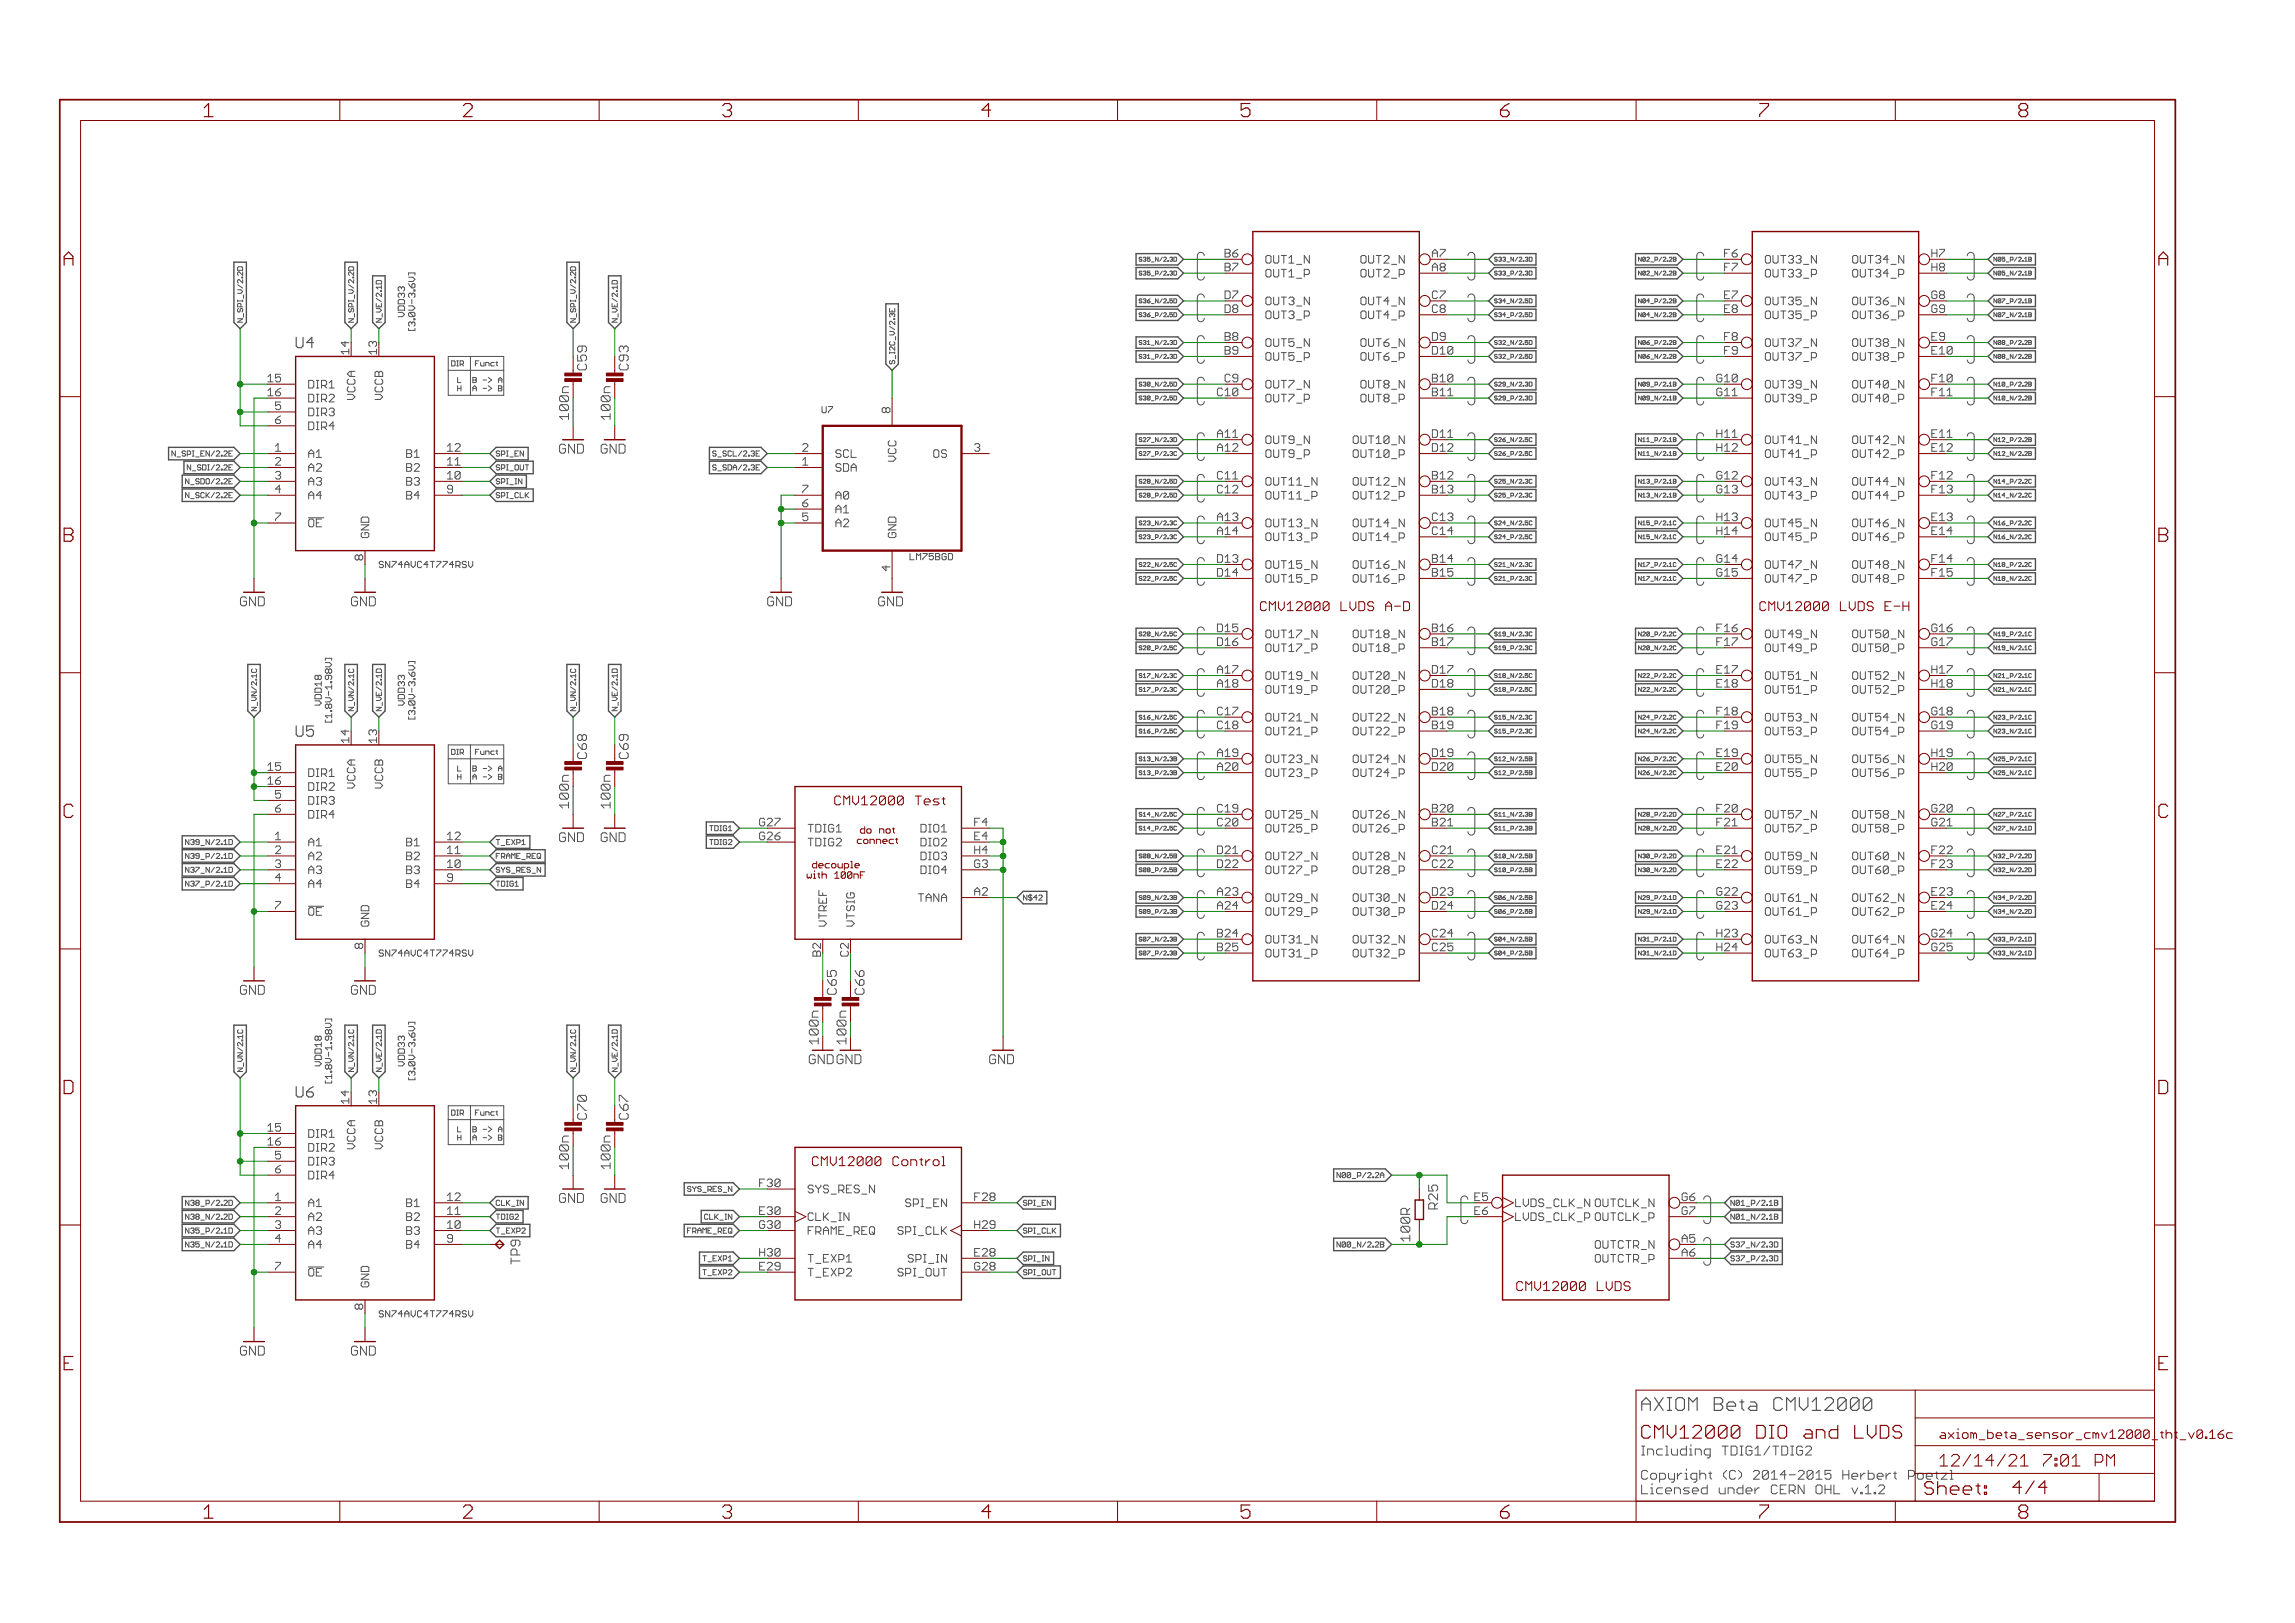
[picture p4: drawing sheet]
<svg xmlns="http://www.w3.org/2000/svg" width="420mm" height="297mm" viewBox="0 0 420 297" stroke-linecap="round" stroke-linejoin="round" font-family="sans-serif">
<defs><g id="words">
<g font-size="3.7" fill="#800000">
<text x="37.7" y="21.4">1</text>
<text x="85.1" y="21.4">2</text>
<text x="132.6" y="21.4">3</text>
<text x="180" y="21.4">4</text>
<text x="227.5" y="21.4">5</text>
<text x="275" y="21.4">6</text>
<text x="322.4" y="21.4">7</text>
<text x="369.9" y="21.4">8</text>
<text x="12" y="48.6">A</text>
<text x="395.5" y="48.6">A</text>
<text x="12" y="99.2">B</text>
<text x="395.5" y="99.2">B</text>
<text x="12" y="149.7">C</text>
<text x="395.5" y="149.7">C</text>
<text x="12" y="200.2">D</text>
<text x="395.5" y="200.2">D</text>
<text x="12" y="250.8">E</text>
<text x="395.5" y="250.8">E</text>
<text x="37.7" y="277.9">1</text>
<text x="85.1" y="277.9">2</text>
<text x="132.6" y="277.9">3</text>
<text x="180" y="277.9">4</text>
<text x="227.5" y="277.9">5</text>
<text x="275" y="277.9">6</text>
<text x="322.4" y="277.9">7</text>
<text x="369.9" y="277.9">8</text>
</g>
<text font-size="3.6" fill="#505050" x="300.7" y="258.2">AXIOM Beta CMV12000</text>
<g font-size="3.6" fill="#800000">
<text x="300.7" y="263.3">CMV12000 DIO and LVDS</text>
<text x="368.7" y="273.5">4/4</text>
</g>
<g font-size="3.2" fill="#800000">
<text x="355.4" y="268.4">12/14/21</text>
<text x="372.9" y="268.4">7:01 PM</text>
</g>
<g font-size="2.9" fill="#505050">
<text x="54.4" y="63.7">U4</text>
<text x="54.4" y="134.8">U5</text>
<text x="54.4" y="200.9">U6</text>
</g>
<g font-size="2.5" fill="#505050">
<text x="107.7" y="67.8" transform="rotate(-90 107.7 67.8)">C59</text>
<text x="115.3" y="67.8" transform="rotate(-90 115.3 67.8)">C93</text>
<text x="107.7" y="138.9" transform="rotate(-90 107.7 138.9)">C68</text>
<text x="115.3" y="138.9" transform="rotate(-90 115.3 138.9)">C69</text>
<text x="153.4" y="182.1" transform="rotate(-90 153.4 182.1)">C65</text>
<text x="158.5" y="182.1" transform="rotate(-90 158.5 182.1)">C66</text>
<text x="107.7" y="204.9" transform="rotate(-90 107.7 204.9)">C70</text>
<text x="115.3" y="204.9" transform="rotate(-90 115.3 204.9)">C67</text>
<text x="263.5" y="221.1" transform="rotate(-90 263.5 221.1)">R25</text>
<text x="258.5" y="227" transform="rotate(-90 258.5 227)">100R</text>
<text x="95.5" y="231" transform="rotate(-90 95.5 231)">TP9</text>
<text x="300.7" y="266.4">Including TDIG1/TDIG2</text>
<text x="300.7" y="273.5">Licensed under CERN OHL v.1.2</text>
</g>
<g font-size="2.5" fill="#800000">
<text x="104.4" y="76.3" transform="rotate(-90 104.4 76.3)">100n</text>
<text x="112" y="76.3" transform="rotate(-90 112 76.3)">100n</text>
<text x="102.6" y="83">GND</text>
<text x="110.3" y="83">GND</text>
<text x="44.2" y="110.9">GND</text>
<text x="64.6" y="110.9">GND</text>
<text x="140.7" y="110.9">GND</text>
<text x="161.1" y="110.9">GND</text>
<text x="232.1" y="111.8">CMV12000 LVDS A-D</text>
<text x="323.5" y="111.8">CMV12000 LVDS E-H</text>
<text x="104.4" y="147.4" transform="rotate(-90 104.4 147.4)">100n</text>
<text x="112" y="147.4" transform="rotate(-90 112 147.4)">100n</text>
<text x="154.2" y="147.4">CMV12000 Test</text>
<text x="102.6" y="154.1">GND</text>
<text x="110.3" y="154.1">GND</text>
<text x="44.2" y="182.1">GND</text>
<text x="64.6" y="182.1">GND</text>
<text x="148.4" y="194.7">GND GND</text>
<text x="181.4" y="194.7">GND</text>
<text x="104.4" y="213.5" transform="rotate(-90 104.4 213.5)">100n</text>
<text x="112" y="213.5" transform="rotate(-90 112 213.5)">100n</text>
<text x="149.7" y="213.4">CMV12000 Control</text>
<text x="102.6" y="220.1">GND</text>
<text x="110.3" y="220.1">GND</text>
<text x="277.9" y="236.3">CMV12000 LVDS</text>
<text x="44.2" y="248.1">GND</text>
<text x="64.6" y="248.1">GND</text>
<text x="300.7" y="270.8">Copyright (C) 2014-2015 Herbert Poetzl</text>
</g>
<g font-size="2.5" fill="#008000">
<text x="150.1" y="190.6" transform="rotate(-90 150.1 190.6)">100n</text>
<text x="155.2" y="190.6" transform="rotate(-90 155.2 190.6)">100n</text>
</g>
<g font-size="2.3" fill="#800000">
<text x="355.4" y="263.3">axiom_beta_sensor_cmv12000_t</text>
<text x="395.1" y="263.3">ht_v0.16c</text>
</g>
<g font-size="2.1" fill="#505050">
<text x="224.7" y="47.1">B6</text>
<text x="316.1" y="47.1">F6</text>
<text x="353.9" y="47.1">H7</text>
<text x="232" y="48.2">OUT1_N</text>
<text x="232" y="50.8">OUT1_P</text>
<text x="250" y="48.2">OUT2_N</text>
<text x="250" y="50.8">OUT2_P</text>
<text x="262.4" y="49.6">A8</text>
<text x="323.4" y="48.2">OUT33_N</text>
<text x="323.4" y="50.8">OUT33_P</text>
<text x="340.2" y="48.2">OUT34_N</text>
<text x="340.2" y="50.8">OUT34_P</text>
<text x="353.9" y="49.6">H8</text>
<text x="224.7" y="57.3">D8</text>
<text x="232" y="55.8">OUT3_N</text>
<text x="232" y="58.4">OUT3_P</text>
<text x="250" y="55.8">OUT4_N</text>
<text x="250" y="58.4">OUT4_P</text>
<text x="262.4" y="54.7">C7</text>
<text x="262.4" y="57.3">C8</text>
<text x="316.1" y="57.3">E8</text>
<text x="323.4" y="55.8">OUT35_N</text>
<text x="323.4" y="58.4">OUT35_P</text>
<text x="340.2" y="55.8">OUT36_N</text>
<text x="340.2" y="58.4">OUT36_P</text>
<text x="353.9" y="54.7">G8</text>
<text x="224.7" y="62.3">B8</text>
<text x="232" y="63.5">OUT5_N</text>
<text x="232" y="66">OUT5_P</text>
<text x="250" y="66">OUT6_P</text>
<text x="250" y="63.5">OUT6_N</text>
<text x="262.4" y="64.9">D10</text>
<text x="262.4" y="62.3">D9</text>
<text x="316.1" y="62.3">F8</text>
<text x="323.4" y="63.5">OUT37_N</text>
<text x="323.4" y="66">OUT37_P</text>
<text x="340.2" y="66">OUT38_P</text>
<text x="340.2" y="63.5">OUT38_N</text>
<text x="353.9" y="64.9">E10</text>
<text x="353.9" y="62.3">E9</text>
<text x="49.5" y="70">15</text>
<text x="56.7" y="71.1">DIR1</text>
<text x="232" y="71.1">OUT7_N</text>
<text x="250" y="71.1">OUT8_N</text>
<text x="262.4" y="70">B10</text>
<text x="314.9" y="70">G10</text>
<text x="323.4" y="71.1">OUT39_N</text>
<text x="340.2" y="71.1">OUT40_N</text>
<text x="353.9" y="70">F10</text>
<text x="49.5" y="72.5">16</text>
<text x="50.8" y="75">5</text>
<text x="50.8" y="77.6">6</text>
<text x="56.7" y="73.6">DIR2</text>
<text x="56.7" y="76.2">DIR3</text>
<text x="65.3" y="72.7" transform="rotate(-90 65.3 72.7)">VCCA</text>
<text x="70.4" y="72.7" transform="rotate(-90 70.4 72.7)">VCCB</text>
<text x="163.2" y="75.6" transform="rotate(-90 163.2 75.6)">8</text>
<text x="223.4" y="72.5">C10</text>
<text x="232" y="73.6">OUT7_P</text>
<text x="250" y="73.6">OUT8_P</text>
<text x="262.4" y="72.5">B11</text>
<text x="323.4" y="73.6">OUT39_P</text>
<text x="340.2" y="73.6">OUT40_P</text>
<text x="353.9" y="72.5">F11</text>
<text x="50.8" y="82.7">1</text>
<text x="56.7" y="78.7">DIR4</text>
<text x="56.7" y="83.8">A1</text>
<text x="74.9" y="83.8">B1</text>
<text x="82.1" y="82.7">12</text>
<text x="147.3" y="82.7">2</text>
<text x="153.2" y="83.8">SCL</text>
<text x="171.4" y="83.8">OS</text>
<text x="178.6" y="82.7">3</text>
<text x="223.4" y="82.7">A12</text>
<text x="232" y="81.2">OUT9_N</text>
<text x="232" y="83.8">OUT9_P</text>
<text x="248.7" y="81.2">OUT10_N</text>
<text x="248.7" y="83.8">OUT10_P</text>
<text x="262.4" y="80.1">D11</text>
<text x="262.4" y="82.7">D12</text>
<text x="314.9" y="82.7">H12</text>
<text x="323.4" y="81.2">OUT41_N</text>
<text x="323.4" y="83.8">OUT41_P</text>
<text x="340.2" y="81.2">OUT42_N</text>
<text x="340.2" y="83.8">OUT42_P</text>
<text x="353.9" y="80.1">E11</text>
<text x="353.9" y="82.7">E12</text>
<text x="50.8" y="85.2">2</text>
<text x="50.8" y="87.7">3</text>
<text x="56.7" y="86.3">A2</text>
<text x="56.7" y="88.8">A3</text>
<text x="74.9" y="86.3">B2</text>
<text x="74.9" y="88.8">B3</text>
<text x="82.1" y="85.2">11</text>
<text x="82.1" y="87.7">10</text>
<text x="147.3" y="85.2">1</text>
<text x="153.2" y="86.3">SDA</text>
<text x="164.4" y="84.1" transform="rotate(-90 164.4 84.1)">VCC</text>
<text x="223.4" y="87.7">C11</text>
<text x="232" y="88.8">OUT11_N</text>
<text x="248.7" y="88.8">OUT12_N</text>
<text x="262.4" y="87.7">B12</text>
<text x="323.4" y="88.8">OUT43_N</text>
<text x="340.2" y="88.8">OUT44_N</text>
<text x="353.9" y="87.7">F12</text>
<text x="50.8" y="95.4">7</text>
<text x="50.8" y="90.3">4</text>
<text x="56.7" y="91.4">A4</text>
<text x="74.9" y="91.4">B4</text>
<text x="82.1" y="90.3">9</text>
<text x="147.3" y="90.3">7</text>
<text x="147.3" y="92.8">6</text>
<text x="147.3" y="95.4">5</text>
<text x="153.2" y="91.4">A0</text>
<text x="153.2" y="93.9">A1</text>
<text x="223.4" y="95.4">A13</text>
<text x="232" y="91.4">OUT11_P</text>
<text x="248.7" y="91.4">OUT12_P</text>
<text x="262.4" y="90.3">B13</text>
<text x="262.4" y="95.4">C13</text>
<text x="314.9" y="90.3">G13</text>
<text x="314.9" y="95.4">H13</text>
<text x="323.4" y="91.4">OUT43_P</text>
<text x="340.2" y="91.4">OUT44_P</text>
<text x="353.9" y="90.3">F13</text>
<text x="353.9" y="95.4">E13</text>
<text x="56.7" y="96.5">OE</text>
<text x="67.9" y="98.4" transform="rotate(-90 67.9 98.4)">GND</text>
<text x="153.2" y="96.5">A2</text>
<text x="164.4" y="98.4" transform="rotate(-90 164.4 98.4)">GND</text>
<text x="232" y="96.5">OUT13_N</text>
<text x="232" y="99">OUT13_P</text>
<text x="248.7" y="96.5">OUT14_N</text>
<text x="248.7" y="99">OUT14_P</text>
<text x="262.4" y="97.9">C14</text>
<text x="323.4" y="96.5">OUT45_N</text>
<text x="323.4" y="99">OUT45_P</text>
<text x="340.2" y="96.5">OUT46_N</text>
<text x="340.2" y="99">OUT46_P</text>
<text x="353.9" y="97.9">E14</text>
<text x="66.7" y="102.4" transform="rotate(-90 66.7 102.4)">8</text>
<text x="163.2" y="104.4" transform="rotate(-90 163.2 104.4)">4</text>
<text x="223.4" y="103">D13</text>
<text x="232" y="104.1">OUT15_N</text>
<text x="232" y="106.6">OUT15_P</text>
<text x="248.7" y="104.1">OUT16_N</text>
<text x="248.7" y="106.6">OUT16_P</text>
<text x="262.4" y="103">B14</text>
<text x="262.4" y="105.5">B15</text>
<text x="314.9" y="103">G14</text>
<text x="323.4" y="104.1">OUT47_N</text>
<text x="323.4" y="106.6">OUT47_P</text>
<text x="340.2" y="104.1">OUT48_N</text>
<text x="340.2" y="106.6">OUT48_P</text>
<text x="353.9" y="103">F14</text>
<text x="353.9" y="105.5">F15</text>
<text x="223.4" y="118.2">D16</text>
<text x="232" y="116.8">OUT17_N</text>
<text x="232" y="119.3">OUT17_P</text>
<text x="248.7" y="116.8">OUT18_N</text>
<text x="248.7" y="119.3">OUT18_P</text>
<text x="262.4" y="115.7">B16</text>
<text x="262.4" y="118.2">B17</text>
<text x="314.9" y="115.7">F16</text>
<text x="323.4" y="116.8">OUT49_N</text>
<text x="323.4" y="119.3">OUT49_P</text>
<text x="340.2" y="116.8">OUT50_N</text>
<text x="340.2" y="119.3">OUT50_P</text>
<text x="353.9" y="115.7">G16</text>
<text x="223.4" y="125.8">A18</text>
<text x="232" y="124.4">OUT19_N</text>
<text x="248.7" y="124.4">OUT20_N</text>
<text x="262.4" y="123.3">D17</text>
<text x="262.4" y="125.8">D18</text>
<text x="314.9" y="125.8">E18</text>
<text x="323.4" y="124.4">OUT51_N</text>
<text x="340.2" y="124.4">OUT52_N</text>
<text x="353.9" y="123.3">H17</text>
<text x="353.9" y="125.8">H18</text>
<text x="232" y="126.9">OUT19_P</text>
<text x="248.7" y="126.9">OUT20_P</text>
<text x="262.4" y="130.9">B18</text>
<text x="314.9" y="130.9">F18</text>
<text x="323.4" y="126.9">OUT51_P</text>
<text x="340.2" y="126.9">OUT52_P</text>
<text x="353.9" y="130.9">G18</text>
<text x="223.4" y="133.4">C18</text>
<text x="232" y="132">OUT21_N</text>
<text x="232" y="134.6">OUT21_P</text>
<text x="248.7" y="132">OUT22_N</text>
<text x="248.7" y="134.6">OUT22_P</text>
<text x="262.4" y="133.4">B19</text>
<text x="323.4" y="132">OUT53_N</text>
<text x="323.4" y="134.6">OUT53_P</text>
<text x="340.2" y="132">OUT54_N</text>
<text x="340.2" y="134.6">OUT54_P</text>
<text x="49.5" y="141.1">15</text>
<text x="49.5" y="143.6">16</text>
<text x="56.7" y="142.2">DIR1</text>
<text x="65.3" y="143.8" transform="rotate(-90 65.3 143.8)">VCCA</text>
<text x="70.4" y="143.8" transform="rotate(-90 70.4 143.8)">VCCB</text>
<text x="223.4" y="141.1">A20</text>
<text x="232" y="139.6">OUT23_N</text>
<text x="232" y="142.2">OUT23_P</text>
<text x="248.7" y="139.6">OUT24_N</text>
<text x="248.7" y="142.2">OUT24_P</text>
<text x="262.4" y="138.5">D19</text>
<text x="262.4" y="141.1">D20</text>
<text x="314.9" y="141.1">E20</text>
<text x="323.4" y="139.6">OUT55_N</text>
<text x="323.4" y="142.2">OUT55_P</text>
<text x="340.2" y="139.6">OUT56_N</text>
<text x="340.2" y="142.2">OUT56_P</text>
<text x="353.9" y="138.5">H19</text>
<text x="353.9" y="141.1">H20</text>
<text x="50.8" y="146.1">5</text>
<text x="50.8" y="148.7">6</text>
<text x="56.7" y="144.7">DIR2</text>
<text x="56.7" y="147.3">DIR3</text>
<text x="56.7" y="149.8">DIR4</text>
<text x="232" y="149.8">OUT25_N</text>
<text x="248.7" y="149.8">OUT26_N</text>
<text x="262.4" y="148.7">B20</text>
<text x="314.9" y="148.7">F20</text>
<text x="323.4" y="149.8">OUT57_N</text>
<text x="340.2" y="149.8">OUT58_N</text>
<text x="353.9" y="148.7">G20</text>
<text x="50.8" y="153.8">1</text>
<text x="56.7" y="154.9">A1</text>
<text x="74.9" y="154.9">B1</text>
<text x="82.1" y="153.8">12</text>
<text x="139.6" y="151.2">G27</text>
<text x="139.6" y="153.8">G26</text>
<text x="148.2" y="152.3">TDIG1</text>
<text x="148.2" y="154.9">TDIG2</text>
<text x="168.8" y="152.3">DIO1</text>
<text x="168.8" y="154.9">DIO2</text>
<text x="178.6" y="151.2">F4</text>
<text x="178.6" y="153.8">E4</text>
<text x="223.4" y="151.2">C20</text>
<text x="232" y="152.3">OUT25_P</text>
<text x="248.7" y="152.3">OUT26_P</text>
<text x="262.4" y="151.2">B21</text>
<text x="323.4" y="152.3">OUT57_P</text>
<text x="340.2" y="152.3">OUT58_P</text>
<text x="50.8" y="156.3">2</text>
<text x="50.8" y="158.8">3</text>
<text x="50.8" y="161.4">4</text>
<text x="56.7" y="157.4">A2</text>
<text x="56.7" y="160">A3</text>
<text x="74.9" y="157.4">B2</text>
<text x="74.9" y="160">B3</text>
<text x="82.1" y="156.3">11</text>
<text x="82.1" y="158.8">10</text>
<text x="82.1" y="161.4">9</text>
<text x="168.8" y="157.4">DIO3</text>
<text x="168.8" y="160">DIO4</text>
<text x="178.6" y="156.3">H4</text>
<text x="178.6" y="158.8">G3</text>
<text x="223.4" y="156.3">D21</text>
<text x="232" y="157.4">OUT27_N</text>
<text x="232" y="160">OUT27_P</text>
<text x="248.7" y="157.4">OUT28_N</text>
<text x="248.7" y="160">OUT28_P</text>
<text x="262.4" y="156.3">C21</text>
<text x="262.4" y="158.8">C22</text>
<text x="314.9" y="156.3">E21</text>
<text x="323.4" y="157.4">OUT59_N</text>
<text x="323.4" y="160">OUT59_P</text>
<text x="340.2" y="157.4">OUT60_N</text>
<text x="340.2" y="160">OUT60_P</text>
<text x="353.9" y="156.3">F22</text>
<text x="353.9" y="158.8">F23</text>
<text x="50.8" y="166.5">7</text>
<text x="56.7" y="167.6">OE</text>
<text x="56.7" y="162.5">A4</text>
<text x="74.9" y="162.5">B4</text>
<text x="168.8" y="165">TANA</text>
<text x="178.6" y="163.9">A2</text>
<text x="223.4" y="163.9">A23</text>
<text x="232" y="165">OUT29_N</text>
<text x="232" y="167.6">OUT29_P</text>
<text x="248.7" y="165">OUT30_N</text>
<text x="248.7" y="167.6">OUT30_P</text>
<text x="262.4" y="163.9">D23</text>
<text x="262.4" y="166.5">D24</text>
<text x="314.9" y="166.5">G23</text>
<text x="323.4" y="165">OUT61_N</text>
<text x="323.4" y="167.6">OUT61_P</text>
<text x="340.2" y="165">OUT62_N</text>
<text x="340.2" y="167.6">OUT62_P</text>
<text x="353.9" y="163.9">E23</text>
<text x="353.9" y="166.5">E24</text>
<text x="66.7" y="173.5" transform="rotate(-90 66.7 173.5)">8</text>
<text x="67.9" y="169.6" transform="rotate(-90 67.9 169.6)">GND</text>
<text x="151.7" y="169.6" transform="rotate(-90 151.7 169.6)">VTREF</text>
<text x="156.7" y="169.6" transform="rotate(-90 156.7 169.6)">VTSIG</text>
<text x="223.4" y="171.5">B24</text>
<text x="232" y="172.7">OUT31_N</text>
<text x="248.7" y="172.7">OUT32_N</text>
<text x="262.4" y="171.5">C24</text>
<text x="314.9" y="171.5">H23</text>
<text x="323.4" y="172.7">OUT63_N</text>
<text x="340.2" y="172.7">OUT64_N</text>
<text x="353.9" y="171.5">G24</text>
<text x="232" y="175.2">OUT31_P</text>
<text x="248.7" y="175.2">OUT32_P</text>
<text x="262.4" y="174.1">C25</text>
<text x="323.4" y="175.2">OUT63_P</text>
<text x="340.2" y="175.2">OUT64_P</text>
<text x="49.5" y="207.1">15</text>
<text x="49.5" y="209.6">16</text>
<text x="56.7" y="208.2">DIR1</text>
<text x="65.3" y="209.9" transform="rotate(-90 65.3 209.9)">VCCA</text>
<text x="70.4" y="209.9" transform="rotate(-90 70.4 209.9)">VCCB</text>
<text x="50.8" y="212.2">5</text>
<text x="50.8" y="214.7">6</text>
<text x="56.7" y="210.7">DIR2</text>
<text x="56.7" y="213.3">DIR3</text>
<text x="56.7" y="215.8">DIR4</text>
<text x="50.8" y="219.8">1</text>
<text x="56.7" y="220.9">A1</text>
<text x="74.9" y="220.9">B1</text>
<text x="82.1" y="219.8">12</text>
<text x="139.6" y="217.2">F30</text>
<text x="148.2" y="218.4">SYS_RES_N</text>
<text x="166.2" y="220.9">SPI_EN</text>
<text x="178.6" y="219.8">F28</text>
<text x="277.7" y="220.9">LVDS_CLK_N</text>
<text x="293.2" y="220.9">OUTCLK_N</text>
<text x="308.2" y="219.8">G6</text>
<text x="50.8" y="222.3">2</text>
<text x="50.8" y="224.9">3</text>
<text x="50.8" y="227.4">4</text>
<text x="56.7" y="223.4">A2</text>
<text x="56.7" y="226">A3</text>
<text x="74.9" y="223.4">B2</text>
<text x="74.9" y="226">B3</text>
<text x="82.1" y="222.3">11</text>
<text x="82.1" y="224.9">10</text>
<text x="82.1" y="227.4">9</text>
<text x="139.6" y="222.3">E30</text>
<text x="139.6" y="224.9">G30</text>
<text x="148.2" y="223.4">CLK_IN</text>
<text x="148.2" y="226">FRAME_REQ</text>
<text x="164.9" y="226">SPI_CLK</text>
<text x="178.6" y="224.9">H29</text>
<text x="270.4" y="222.3">E6</text>
<text x="277.7" y="223.4">LVDS_CLK_P</text>
<text x="293.2" y="223.4">OUTCLK_P</text>
<text x="50.8" y="232.5">7</text>
<text x="56.7" y="233.6">OE</text>
<text x="56.7" y="228.5">A4</text>
<text x="74.9" y="228.5">B4</text>
<text x="139.6" y="229.9">H30</text>
<text x="139.6" y="232.5">E29</text>
<text x="148.2" y="231.1">T_EXP1</text>
<text x="148.2" y="233.6">T_EXP2</text>
<text x="164.9" y="233.6">SPI_OUT</text>
<text x="166.2" y="231.1">SPI_IN</text>
<text x="178.6" y="229.9">E28</text>
<text x="178.6" y="232.5">G28</text>
<text x="293.2" y="228.5">OUTCTR_N</text>
<text x="293.2" y="231.1">OUTCTR_P</text>
<text x="308.2" y="229.9">A6</text>
<text x="66.7" y="239.6" transform="rotate(-90 66.7 239.6)">8</text>
<text x="67.9" y="235.6" transform="rotate(-90 67.9 235.6)">GND</text>
</g>
<g font-size="2.1" fill="#800000">
<text x="262.4" y="47.1">A7</text>
<text x="224.7" y="49.6">B7</text>
<text x="316.1" y="49.6">F7</text>
<text x="224.7" y="54.7">D7</text>
<text x="316.1" y="54.7">E7</text>
<text x="353.9" y="57.3">G9</text>
<text x="64.2" y="64.9" transform="rotate(-90 64.2 64.9)">14</text>
<text x="69.3" y="64.9" transform="rotate(-90 69.3 64.9)">13</text>
<text x="224.7" y="64.9">B9</text>
<text x="316.1" y="64.9">F9</text>
<text x="224.7" y="70">C9</text>
<text x="314.9" y="72.5">G11</text>
<text x="223.4" y="80.1">A11</text>
<text x="314.9" y="80.1">H11</text>
<text x="314.9" y="87.7">G12</text>
<text x="223.4" y="90.3">C12</text>
<text x="223.4" y="97.9">A14</text>
<text x="314.9" y="97.9">H14</text>
<text x="223.4" y="105.5">D14</text>
<text x="314.9" y="105.5">G15</text>
<text x="223.4" y="115.7">D15</text>
<text x="314.9" y="118.2">F17</text>
<text x="353.9" y="118.2">G17</text>
<text x="223.4" y="123.3">A17</text>
<text x="314.9" y="123.3">E17</text>
<text x="223.4" y="130.9">C17</text>
<text x="64.2" y="136" transform="rotate(-90 64.2 136)">14</text>
<text x="69.3" y="136" transform="rotate(-90 69.3 136)">13</text>
<text x="314.9" y="133.4">F19</text>
<text x="353.9" y="133.4">G19</text>
<text x="223.4" y="138.5">A19</text>
<text x="314.9" y="138.5">E19</text>
<text x="223.4" y="148.7">C19</text>
<text x="314.9" y="151.2">F21</text>
<text x="353.9" y="151.2">G21</text>
<text x="223.4" y="158.8">D22</text>
<text x="314.9" y="158.8">E22</text>
<text x="223.4" y="166.5">A24</text>
<text x="314.9" y="163.9">G22</text>
<text x="150.5" y="174.8" transform="rotate(-90 150.5 174.8)">B2</text>
<text x="155.6" y="174.8" transform="rotate(-90 155.6 174.8)">C2</text>
<text x="223.4" y="174.1">B25</text>
<text x="314.9" y="174.1">H24</text>
<text x="353.9" y="174.1">G25</text>
<text x="64.2" y="202" transform="rotate(-90 64.2 202)">14</text>
<text x="69.3" y="202" transform="rotate(-90 69.3 202)">13</text>
<text x="270.4" y="219.8">E5</text>
<text x="308.2" y="222.3">G7</text>
<text x="308.2" y="227.4">A5</text>
</g>
<g font-size="1.8" fill="#505050">
<text x="74.4" y="57.8" transform="rotate(-90 74.4 57.8)">VDD33</text>
<text x="76.3" y="61" transform="rotate(-90 76.3 61)">[3.0V-3.6V]</text>
<text x="150.7" y="75.6">U7</text>
<text x="69.6" y="104">SN74AVC4T774RSV</text>
<text x="167.4" y="102.5">LM75BGD</text>
<text x="59.2" y="128.9" transform="rotate(-90 59.2 128.9)">VDD18</text>
<text x="74.4" y="128.9" transform="rotate(-90 74.4 128.9)">VDD33</text>
<text x="61.1" y="132.7" transform="rotate(-90 61.1 132.7)">[1.8V-1.98V]</text>
<text x="76.3" y="132.1" transform="rotate(-90 76.3 132.1)">[3.0V-3.6V]</text>
<text x="69.6" y="175.1">SN74AVC4T774RSV</text>
<text x="59.2" y="194.9" transform="rotate(-90 59.2 194.9)">VDD18</text>
<text x="74.4" y="194.9" transform="rotate(-90 74.4 194.9)">VDD33</text>
<text x="61.1" y="198.7" transform="rotate(-90 61.1 198.7)">[1.8V-1.98V]</text>
<text x="76.3" y="198.1" transform="rotate(-90 76.3 198.1)">[3.0V-3.6V]</text>
<text x="69.6" y="241.1">SN74AVC4T774RSV</text>
</g>
<g font-size="1.8" fill="#800000">
<text x="157.3" y="154.4">connect</text>
<text x="157.8" y="152.5">do not</text>
<text x="148" y="160.8">with 100nF</text>
<text x="149.1" y="158.9">decouple</text>
</g>
<g font-size="1.4" fill="#505050">
<text x="44.7" y="59" transform="rotate(-90 44.7 59)">N_SPI_V/2.2D</text>
<text x="65.1" y="59" transform="rotate(-90 65.1 59)">N_SPI_V/2.2D</text>
<text x="70.1" y="59" transform="rotate(-90 70.1 59)">N_VE/2.1D</text>
<text x="105.7" y="59" transform="rotate(-90 105.7 59)">N_SPI_V/2.2D</text>
<text x="113.3" y="59" transform="rotate(-90 113.3 59)">N_VE/2.1D</text>
<text x="83" y="67">DIR</text>
<text x="84.3" y="71.6">H</text>
<text x="86.9" y="70.1">B -&gt; A</text>
<text x="86.9" y="71.6">A -&gt; B</text>
<text x="87.3" y="67">Funct</text>
<text x="164.1" y="66.6" transform="rotate(-90 164.1 66.6)">S_I2C_V/2.3E</text>
<text x="32.1" y="83.5">N_SPI_EN/2.2E</text>
<text x="91.1" y="83.5">SPI_EN</text>
<text x="131.1" y="83.5">S_SCL/2.3E</text>
<text x="34.6" y="88.6">N_SDO/2.2E</text>
<text x="34.6" y="86.1">N_SDI/2.2E</text>
<text x="91.1" y="86.1">SPI_OUT</text>
<text x="91.1" y="88.6">SPI_IN</text>
<text x="131.1" y="86.1">S_SDA/2.3E</text>
<text x="34.6" y="91.1">N_SCK/2.2E</text>
<text x="91.1" y="91.1">SPI_CLK</text>
<text x="47.3" y="130.1" transform="rotate(-90 47.3 130.1)">N_VN/2.1C</text>
<text x="65.1" y="130.1" transform="rotate(-90 65.1 130.1)">N_VN/2.1C</text>
<text x="70.1" y="130.1" transform="rotate(-90 70.1 130.1)">N_VE/2.1D</text>
<text x="105.7" y="130.1" transform="rotate(-90 105.7 130.1)">N_VN/2.1C</text>
<text x="113.3" y="130.1" transform="rotate(-90 113.3 130.1)">N_VE/2.1D</text>
<text x="83" y="138.1">DIR</text>
<text x="84.3" y="142.7">H</text>
<text x="86.9" y="141.2">B -&gt; A</text>
<text x="86.9" y="142.7">A -&gt; B</text>
<text x="87.3" y="138.1">Funct</text>
<text x="34.6" y="154.6">N39_N/2.1D</text>
<text x="91.1" y="154.6">T_EXP1</text>
<text x="130.3" y="152.1">TDIG1</text>
<text x="130.3" y="154.6">TDIG2</text>
<text x="34.6" y="157.2">N39_P/2.1D</text>
<text x="34.6" y="159.7">N37_N/2.1D</text>
<text x="91.1" y="157.2">FRAME_REQ</text>
<text x="91.1" y="159.7">SYS_RES_N</text>
<text x="34.6" y="162.2">N37_P/2.1D</text>
<text x="91.1" y="162.2">TDIG1</text>
<text x="187.6" y="164.8">N$42</text>
<text x="44.7" y="196.1" transform="rotate(-90 44.7 196.1)">N_VN/2.1C</text>
<text x="65.1" y="196.1" transform="rotate(-90 65.1 196.1)">N_VN/2.1C</text>
<text x="70.1" y="196.1" transform="rotate(-90 70.1 196.1)">N_VE/2.1D</text>
<text x="105.7" y="196.1" transform="rotate(-90 105.7 196.1)">N_VN/2.1C</text>
<text x="113.3" y="196.1" transform="rotate(-90 113.3 196.1)">N_VE/2.1D</text>
<text x="83" y="204.1">DIR</text>
<text x="84.3" y="208.7">H</text>
<text x="86.9" y="207.2">B -&gt; A</text>
<text x="86.9" y="208.7">A -&gt; B</text>
<text x="87.3" y="204.1">Funct</text>
<text x="245.4" y="215.6">N00_P/2.2A</text>
<text x="34.6" y="220.7">N38_P/2.2D</text>
<text x="91.1" y="220.7">CLK_IN</text>
<text x="126.9" y="218.1">SYS_RES_N</text>
<text x="187.6" y="220.7">SPI_EN</text>
<text x="317.1" y="220.7">N01_P/2.1B</text>
<text x="34.6" y="223.2">N38_N/2.2D</text>
<text x="34.6" y="225.7">N35_P/2.1D</text>
<text x="91.1" y="225.7">T_EXP2</text>
<text x="91.1" y="223.2">TDIG2</text>
<text x="126.9" y="225.7">FRAME_REQ</text>
<text x="129.4" y="223.2">CLK_IN</text>
<text x="187.6" y="225.7">SPI_CLK</text>
<text x="317.1" y="223.2">N01_N/2.1B</text>
<text x="34.6" y="228.3">N35_N/2.1D</text>
<text x="129.4" y="230.8">T_EXP1</text>
<text x="129.4" y="233.3">T_EXP2</text>
<text x="187.6" y="233.3">SPI_OUT</text>
<text x="187.6" y="230.8">SPI_IN</text>
<text x="245.4" y="228.3">N00_N/2.2B</text>
<text x="317.1" y="228.3">S37_N/2.3D</text>
<text x="317.1" y="230.8">S37_P/2.3D</text>
</g>
<g font-size="1.1" fill="#505050">
<text x="208.9" y="47.9">S35_N/2.3D</text>
<text x="273.9" y="47.9">S33_N/2.3D</text>
<text x="300.3" y="47.9">N02_P/2.2B</text>
<text x="365.3" y="47.9">N05_P/2.1B</text>
<text x="208.9" y="50.4">S35_P/2.3D</text>
<text x="273.9" y="50.4">S33_P/2.3D</text>
<text x="300.3" y="50.4">N02_N/2.2B</text>
<text x="365.3" y="50.4">N05_N/2.1B</text>
<text x="208.9" y="58">S36_P/2.5D</text>
<text x="208.9" y="55.5">S36_N/2.5D</text>
<text x="273.9" y="55.5">S34_N/2.5D</text>
<text x="273.9" y="58">S34_P/2.5D</text>
<text x="300.3" y="55.5">N04_P/2.2B</text>
<text x="300.3" y="58">N04_N/2.2B</text>
<text x="365.3" y="55.5">N07_P/2.1B</text>
<text x="365.3" y="58">N07_N/2.1B</text>
<text x="208.9" y="63.1">S31_N/2.3D</text>
<text x="208.9" y="65.6">S31_P/2.3D</text>
<text x="273.9" y="63.1">S32_N/2.5D</text>
<text x="273.9" y="65.6">S32_P/2.5D</text>
<text x="300.3" y="63.1">N06_P/2.2B</text>
<text x="300.3" y="65.6">N06_N/2.2B</text>
<text x="365.3" y="63.1">N08_P/2.2B</text>
<text x="365.3" y="65.6">N08_N/2.2B</text>
<text x="208.9" y="70.7">S30_N/2.5D</text>
<text x="273.9" y="70.7">S29_N/2.3D</text>
<text x="300.3" y="70.7">N09_P/2.1B</text>
<text x="365.3" y="70.7">N10_P/2.2B</text>
<text x="208.9" y="73.2">S30_P/2.5D</text>
<text x="273.9" y="73.3">S29_P/2.3D</text>
<text x="300.3" y="73.2">N09_N/2.1B</text>
<text x="365.3" y="73.3">N10_N/2.2B</text>
<text x="208.9" y="80.9">S27_N/2.3D</text>
<text x="208.9" y="83.4">S27_P/2.3C</text>
<text x="273.9" y="80.9">S26_N/2.5C</text>
<text x="273.9" y="83.4">S26_P/2.5C</text>
<text x="300.3" y="80.9">N11_P/2.1B</text>
<text x="300.3" y="83.4">N11_N/2.1B</text>
<text x="365.3" y="80.9">N12_P/2.2B</text>
<text x="365.3" y="83.4">N12_N/2.2B</text>
<text x="208.9" y="88.5">S28_N/2.5D</text>
<text x="273.9" y="88.5">S25_N/2.3C</text>
<text x="300.3" y="88.5">N13_P/2.1B</text>
<text x="365.3" y="88.5">N14_P/2.2C</text>
<text x="208.9" y="91">S28_P/2.5D</text>
<text x="273.9" y="91">S25_P/2.3C</text>
<text x="300.3" y="91">N13_N/2.1B</text>
<text x="365.3" y="91">N14_N/2.2C</text>
<text x="208.9" y="96.1">S23_N/2.3C</text>
<text x="208.9" y="98.6">S23_P/2.3C</text>
<text x="273.9" y="96.1">S24_N/2.5C</text>
<text x="273.9" y="98.7">S24_P/2.5C</text>
<text x="300.3" y="96.1">N15_P/2.1C</text>
<text x="300.3" y="98.6">N15_N/2.1C</text>
<text x="365.3" y="96.1">N16_P/2.2C</text>
<text x="365.3" y="98.7">N16_N/2.2C</text>
<text x="208.9" y="103.7">S22_N/2.5C</text>
<text x="208.9" y="106.3">S22_P/2.5C</text>
<text x="273.9" y="103.7">S21_N/2.3C</text>
<text x="273.9" y="106.3">S21_P/2.3C</text>
<text x="300.3" y="103.7">N17_P/2.1C</text>
<text x="300.3" y="106.3">N17_N/2.1C</text>
<text x="365.3" y="103.7">N18_P/2.2C</text>
<text x="365.3" y="106.3">N18_N/2.2C</text>
<text x="208.9" y="116.4">S20_N/2.5C</text>
<text x="208.9" y="119">S20_P/2.5C</text>
<text x="273.9" y="116.4">S19_N/2.3C</text>
<text x="273.9" y="119">S19_P/2.3C</text>
<text x="300.3" y="116.4">N20_P/2.2C</text>
<text x="300.3" y="119">N20_N/2.2C</text>
<text x="365.3" y="116.4">N19_P/2.1C</text>
<text x="365.3" y="119">N19_N/2.1C</text>
<text x="208.9" y="124">S17_N/2.3C</text>
<text x="273.9" y="124">S18_N/2.5C</text>
<text x="300.3" y="124">N22_P/2.2C</text>
<text x="365.3" y="124">N21_P/2.1C</text>
<text x="208.9" y="126.6">S17_P/2.3C</text>
<text x="208.9" y="131.7">S16_N/2.5C</text>
<text x="273.9" y="126.6">S18_P/2.5C</text>
<text x="273.9" y="131.7">S15_N/2.3C</text>
<text x="300.3" y="126.6">N22_N/2.2C</text>
<text x="300.3" y="131.7">N24_P/2.2C</text>
<text x="365.3" y="126.6">N21_N/2.1C</text>
<text x="365.3" y="131.7">N23_P/2.1C</text>
<text x="208.9" y="134.2">S16_P/2.5C</text>
<text x="273.9" y="134.2">S15_P/2.3C</text>
<text x="300.3" y="134.2">N24_N/2.2C</text>
<text x="365.3" y="134.2">N23_N/2.1C</text>
<text x="208.9" y="139.3">S13_N/2.3B</text>
<text x="208.9" y="141.8">S13_P/2.3B</text>
<text x="273.9" y="139.3">S12_N/2.5B</text>
<text x="273.9" y="141.8">S12_P/2.5B</text>
<text x="300.3" y="139.3">N26_P/2.2C</text>
<text x="300.3" y="141.8">N26_N/2.2C</text>
<text x="365.3" y="139.3">N25_P/2.1C</text>
<text x="365.3" y="141.8">N25_N/2.1C</text>
<text x="208.9" y="149.4">S14_N/2.5C</text>
<text x="273.9" y="149.4">S11_N/2.3B</text>
<text x="300.3" y="149.4">N28_P/2.2D</text>
<text x="365.3" y="149.4">N27_P/2.1C</text>
<text x="208.9" y="152">S14_P/2.5C</text>
<text x="273.9" y="152">S11_P/2.3B</text>
<text x="300.3" y="152">N28_N/2.2D</text>
<text x="365.3" y="152">N27_N/2.1D</text>
<text x="208.9" y="157.1">S08_N/2.5B</text>
<text x="208.9" y="159.6">S08_P/2.5B</text>
<text x="273.9" y="157.1">S10_N/2.5B</text>
<text x="273.9" y="159.6">S10_P/2.5B</text>
<text x="300.3" y="157.1">N30_P/2.2D</text>
<text x="300.3" y="159.6">N30_N/2.2D</text>
<text x="365.3" y="157.1">N32_P/2.2D</text>
<text x="365.3" y="159.6">N32_N/2.2D</text>
<text x="208.9" y="164.7">S09_N/2.3B</text>
<text x="208.9" y="167.2">S09_P/2.3B</text>
<text x="273.9" y="164.7">S06_N/2.5B</text>
<text x="273.9" y="167.2">S06_P/2.5B</text>
<text x="300.3" y="164.7">N29_P/2.1D</text>
<text x="300.3" y="167.2">N29_N/2.1D</text>
<text x="365.3" y="164.7">N34_P/2.2D</text>
<text x="365.3" y="167.2">N34_N/2.2D</text>
<text x="208.9" y="172.3">S07_N/2.3B</text>
<text x="273.9" y="172.3">S04_N/2.5B</text>
<text x="300.3" y="172.3">N31_P/2.1D</text>
<text x="365.3" y="172.3">N33_P/2.1D</text>
<text x="208.9" y="174.8">S07_P/2.3B</text>
<text x="273.9" y="174.8">S04_P/2.5B</text>
<text x="300.3" y="174.8">N31_N/2.1D</text>
<text x="365.3" y="174.8">N33_N/2.1D</text>
</g>
</g></defs>
<g fill="none" stroke="#505050" stroke-width=".18">
<path d="M208.6 47.7l.1 .1M208.6 50.2l.1 .2M208.6 57.8l.1 .2M208.6 55.3l.1 .1M208.7 47.1l-.1 .1 .1 .3M208.7 49.6l-.1 .1 .1 .3M208.7 54.7l-.1 .1 .1 .3M208.7 57.2l-.1 .2 .1 .2M220.5 54.4a.63 .63 0 0 0-.7-.6 .63 .63 0 0 0-.6 .6v3.9a.63 .63 0 0 0 .6 .6 .63 .63 0 0 0 .7-.6M220.5 46.8a.63 .63 0 0 0-.7-.6 .63 .63 0 0 0-.6 .6v3.8a.63 .63 0 0 0 .6 .7 .63 .63 0 0 0 .7-.7M249.9 46.8h-.5l-.2 .2v.9l.2 .3h.5M249.9 49.3h-.5l-.2 .2v1l.2 .2h.5"/>
<path d="M249.9 54.4h-.5l-.2 .2v.9l.2 .3h.5M249.9 56.9h-.5l-.2 .2v1l.2 .2h.5M268.7 46.8a.63 .63 0 0 1 .7-.6 .63 .63 0 0 1 .6 .6v3.8a.63 .63 0 0 1-.6 .7 .63 .63 0 0 1-.7-.7M268.7 54.4a.63 .63 0 0 1 .7-.6 .63 .63 0 0 1 .6 .6v3.9a.63 .63 0 0 1-.6 .6 .63 .63 0 0 1-.7-.6M300 47.8v-.7l.5 .7M300 50.4v-.8l.5 .8M300 55.4v-.7l.5 .7M300 58v-.8l.5 .8M311.9 46.8a.63 .63 0 0 0-.6-.6 .63 .63 0 0 0-.7 .6v3.8a.63 .63 0 0 0 .7 .7 .63 .63 0 0 0 .6-.7M311.9 54.4a.63 .63 0 0 0-.6-.6 .63 .63 0 0 0-.7 .6v3.9a.63 .63 0 0 0 .7 .6 .63 .63 0 0 0 .6-.6M339.9 46.8h-.5l-.2 .2v.9l.2 .3h.5M339.9 49.3h-.5l-.2 .2v1l.2 .2h.5"/>
<path d="M339.9 54.4h-.5l-.2 .2v.9l.2 .3h.5M339.9 56.9h-.5l-.2 .2v1l.2 .2h.5M360.2 54.4a.63 .63 0 0 1 .6-.6 .63 .63 0 0 1 .6 .6v3.9a.63 .63 0 0 1-.6 .6 .63 .63 0 0 1-.6-.6M360.2 46.8a.63 .63 0 0 1 .6-.6 .63 .63 0 0 1 .6 .6v3.8a.63 .63 0 0 1-.6 .7 .63 .63 0 0 1-.6-.7M82.1 65.2h10.1v7.1h-10.1zM82.1 67.8h10.1M83.8 69.1v.9h.6M83.8 70.6v.9M83.8 71.1h.6M86.1 65.2v7.1M208.6 62.9l.1 .2M208.6 65.5l.1 .1"/>
<path d="M208.6 70.5l.1 .2M208.6 73.1l.1 .1M208.7 62.3l-.1 .1 .1 .3M208.7 64.9l-.1 .1 .1 .2M208.7 69.9l-.1 .2 .1 .2M208.7 72.5l-.1 .1 .1 .3M220.5 79.8a.63 .63 0 0 0-.7-.6 .63 .63 0 0 0-.6 .6v3.9a.63 .63 0 0 0 .6 .6 .63 .63 0 0 0 .7-.6M220.5 69.7a.63 .63 0 0 0-.7-.7 .63 .63 0 0 0-.6 .7v3.8a.63 .63 0 0 0 .6 .6 .63 .63 0 0 0 .7-.6M220.5 62.1a.63 .63 0 0 0-.7-.7 .63 .63 0 0 0-.6 .7v3.8a.63 .63 0 0 0 .6 .6 .63 .63 0 0 0 .7-.6M248.4 79.8h-.4l-.3 .2v.9l.3 .3h.4M249.9 62h-.5l-.2 .2v1l.2 .2h.5M249.9 64.5h-.5l-.2 .3v.9l.2 .2h.5"/>
<path d="M249.9 69.6h-.5l-.2 .2v1l.2 .2h.5M249.9 72.2h-.5l-.2 .2v.9l.2 .3h.5M268.7 62.1a.63 .63 0 0 1 .7-.7 .63 .63 0 0 1 .6 .7v3.8a.63 .63 0 0 1-.6 .6 .63 .63 0 0 1-.7-.6M268.7 69.7a.63 .63 0 0 1 .7-.7 .63 .63 0 0 1 .6 .7v3.8a.63 .63 0 0 1-.6 .6 .63 .63 0 0 1-.7-.6M268.7 79.8a.63 .63 0 0 1 .7-.6 .63 .63 0 0 1 .6 .6v3.9a.63 .63 0 0 1-.6 .6 .63 .63 0 0 1-.7-.6M300 63.1v-.8l.5 .8M300 65.6v-.7l.5 .7M300 70.7v-.8l.5 .8M300 73.2v-.7l.5 .7M311.9 62.1a.63 .63 0 0 0-.6-.7 .63 .63 0 0 0-.7 .7v3.8a.63 .63 0 0 0 .7 .6 .63 .63 0 0 0 .6-.6M311.9 69.7a.63 .63 0 0 0-.6-.7 .63 .63 0 0 0-.7 .7v3.8a.63 .63 0 0 0 .7 .6 .63 .63 0 0 0 .6-.6M311.9 79.8a.63 .63 0 0 0-.6-.6 .63 .63 0 0 0-.7 .6v3.9a.63 .63 0 0 0 .7 .6 .63 .63 0 0 0 .6-.6"/>
<path d="M339.9 64.5h-.5l-.2 .3v.9l.2 .2h.5M339.9 62h-.5l-.2 .2v1l.2 .2h.5M339.9 69.6h-.5l-.2 .2v1l.2 .2h.5M339.9 72.2h-.5l-.2 .2v.9l.2 .3h.5M339.9 79.8h-.5l-.2 .2v.9l.2 .3h.5M360.2 79.8a.63 .63 0 0 1 .6-.6 .63 .63 0 0 1 .6 .6v3.9a.63 .63 0 0 1-.6 .6 .63 .63 0 0 1-.6-.6M360.2 69.7a.63 .63 0 0 1 .6-.7 .63 .63 0 0 1 .6 .7v3.8a.63 .63 0 0 1-.6 .6 .63 .63 0 0 1-.6-.6M360.2 62.1a.63 .63 0 0 1 .6-.7 .63 .63 0 0 1 .6 .7v3.8a.63 .63 0 0 1-.6 .6 .63 .63 0 0 1-.6-.6M31.5 83.5v-1l.6 1M34 88.6v-1l.6 1M34 91.1v-1l.6 1M130.5 83.3l.1 .2h.4"/>
<path d="M130.5 85.9l.1 .1h.4M131 82.5h-.4l-.1 .2 .1 .3h.4M131 85.1h-.4l-.1 .1 .1 .4h.4M208.6 80.7l.1 .1M208.6 83.2l.1 .2M208.6 95.9l.1 .2M208.6 98.5l.1 .1M208.6 88.3l.1 .2M208.6 90.9l.1 .1M208.7 80.1l-.1 .1 .1 .3M208.7 82.6l-.1 .2 .1 .2M208.7 87.7l-.1 .1 .1 .3"/>
<path d="M208.7 90.3l-.1 .1 .1 .2M208.7 95.3l-.1 .2 .1 .2M208.7 97.9l-.1 .1 .1 .2M220.5 95.1a.63 .63 0 0 0-.7-.7 .63 .63 0 0 0-.6 .7v3.8a.63 .63 0 0 0 .6 .6 .63 .63 0 0 0 .7-.6M220.5 87.5a.63 .63 0 0 0-.7-.7 .63 .63 0 0 0-.6 .7v3.8a.63 .63 0 0 0 .6 .6 .63 .63 0 0 0 .7-.6M248.4 82.3h-.4l-.3 .2v1l.3 .2h.4M248.4 87.4h-.4l-.3 .2v1l.3 .2h.4M248.4 89.9h-.4l-.3 .3v.9l.3 .2h.4M248.4 95h-.4l-.3 .2v1l.3 .2h.4M248.4 97.5h-.4l-.3 .3v.9l.3 .2h.4M268.7 87.5a.63 .63 0 0 1 .7-.7 .63 .63 0 0 1 .6 .7v3.8a.63 .63 0 0 1-.6 .6 .63 .63 0 0 1-.7-.6M268.7 95.1a.63 .63 0 0 1 .7-.7 .63 .63 0 0 1 .6 .7v3.8a.63 .63 0 0 1-.6 .6 .63 .63 0 0 1-.7-.6"/>
<path d="M300 80.8v-.7l.5 .7M300 83.4v-.8l.5 .8M300 88.5v-.8l.5 .8M300 91v-.7l.5 .7M300 96.1v-.8l.5 .8M300 98.6v-.7l.5 .7M311.9 87.5a.63 .63 0 0 0-.6-.7 .63 .63 0 0 0-.7 .7v3.8a.63 .63 0 0 0 .7 .6 .63 .63 0 0 0 .6-.6M311.9 95.1a.63 .63 0 0 0-.6-.7 .63 .63 0 0 0-.7 .7v3.8a.63 .63 0 0 0 .7 .6 .63 .63 0 0 0 .6-.6M339.9 82.3h-.5l-.2 .2v1l.2 .2h.5M339.9 87.4h-.5l-.2 .2v1l.2 .2h.5M339.9 89.9h-.5l-.2 .3v.9l.2 .2h.5M339.9 95h-.5l-.2 .2v1l.2 .2h.5"/>
<path d="M339.9 97.5h-.5l-.2 .3v.9l.2 .2h.5M360.2 95.1a.63 .63 0 0 1 .6-.7 .63 .63 0 0 1 .6 .7v3.8a.63 .63 0 0 1-.6 .6 .63 .63 0 0 1-.6-.6M360.2 87.5a.63 .63 0 0 1 .6-.7 .63 .63 0 0 1 .6 .7v3.8a.63 .63 0 0 1-.6 .6 .63 .63 0 0 1-.6-.6M86.6 102.7v.8l-.4 .4M166.6 101.3v1.1h.8M208.6 103.6l.1 .1M208.6 106.1l.1 .1M208.6 116.3l.1 .1M208.6 118.8l.1 .1M208.7 103l-.1 .1 .1 .2M208.7 105.5l-.1 .1 .1 .3M208.7 115.7l-.1 .1 .1 .2"/>
<path d="M208.7 118.2l-.1 .1 .1 .3M220.5 115.4a.63 .63 0 0 0-.7-.7 .63 .63 0 0 0-.6 .7v3.8a.63 .63 0 0 0 .6 .6 .63 .63 0 0 0 .7-.6M220.5 102.7a.63 .63 0 0 0-.7-.7 .63 .63 0 0 0-.6 .7v3.8a.63 .63 0 0 0 .6 .6 .63 .63 0 0 0 .7-.6M248.4 102.6h-.4l-.3 .2v1l.3 .2h.4M248.4 105.2h-.4l-.3 .2v.9l.3 .3h.4M248.4 115.3h-.4l-.3 .2v1l.3 .2h.4M248.4 117.9h-.4l-.3 .2v.9l.3 .3h.4M268.7 102.7a.63 .63 0 0 1 .7-.7 .63 .63 0 0 1 .6 .7v3.8a.63 .63 0 0 1-.6 .6 .63 .63 0 0 1-.7-.6M268.7 115.4a.63 .63 0 0 1 .7-.7 .63 .63 0 0 1 .6 .7v3.8a.63 .63 0 0 1-.6 .6 .63 .63 0 0 1-.7-.6M300 103.7v-.7l.5 .7M300 106.2v-.7l.5 .7M300 116.4v-.7l.5 .7"/>
<path d="M300 118.9v-.7l.5 .7M311.9 102.7a.63 .63 0 0 0-.6-.7 .63 .63 0 0 0-.7 .7v3.8a.63 .63 0 0 0 .7 .6 .63 .63 0 0 0 .6-.6M311.9 115.4a.63 .63 0 0 0-.6-.7 .63 .63 0 0 0-.7 .7v3.8a.63 .63 0 0 0 .7 .6 .63 .63 0 0 0 .6-.6M314.3 114.9h.5M314.3 117.5h.5M315.2 114.2h-.9v1.4M315.2 116.7h-.9v1.5M339.9 102.6h-.5l-.2 .2v1l.2 .2h.5M339.9 105.2h-.5l-.2 .2v.9l.2 .3h.5M339.9 115.3h-.5l-.2 .2v1l.2 .2h.5M339.9 117.9h-.5l-.2 .2v.9l.2 .3h.5M360.2 115.4a.63 .63 0 0 1 .6-.7 .63 .63 0 0 1 .6 .7v3.8a.63 .63 0 0 1-.6 .6 .63 .63 0 0 1-.6-.6"/>
<path d="M360.2 102.7a.63 .63 0 0 1 .6-.7 .63 .63 0 0 1 .6 .7v3.8a.63 .63 0 0 1-.6 .6 .63 .63 0 0 1-.6-.6M82.1 136.3h10.1v7.1h-10.1zM82.1 138.9h10.1M86.1 136.3v7.1M208.6 123.9l.1 .1M208.6 126.4l.1 .2M208.6 131.5l.1 .1M208.6 134l.1 .2M208.6 139.1l.1 .2M208.7 123.3l-.1 .1 .1 .2M208.7 125.8l-.1 .1 .1 .3M208.7 130.9l-.1 .1 .1 .3"/>
<path d="M208.7 133.4l-.1 .2 .1 .2M208.7 138.5l-.1 .1 .1 .3M220.5 138.2a.63 .63 0 0 0-.7-.6 .63 .63 0 0 0-.6 .6v3.8a.63 .63 0 0 0 .6 .7 .63 .63 0 0 0 .7-.7M220.5 130.6a.63 .63 0 0 0-.7-.6 .63 .63 0 0 0-.6 .6v3.8a.63 .63 0 0 0 .6 .7 .63 .63 0 0 0 .7-.7M220.5 123a.63 .63 0 0 0-.7-.6 .63 .63 0 0 0-.6 .6v3.8a.63 .63 0 0 0 .6 .6 .63 .63 0 0 0 .7-.6M248.4 122.9h-.4l-.3 .3v.9l.3 .2h.4M248.4 125.5h-.4l-.3 .2v.9l.3 .3h.4M248.4 130.6h-.4l-.3 .2v.9l.3 .3h.4M248.4 133.1h-.4l-.3 .2v1l.3 .2h.4M248.4 138.2h-.4l-.3 .2v.9l.3 .3h.4M268.7 123a.63 .63 0 0 1 .7-.6 .63 .63 0 0 1 .6 .6v3.8a.63 .63 0 0 1-.6 .6 .63 .63 0 0 1-.7-.6M268.7 130.6a.63 .63 0 0 1 .7-.6 .63 .63 0 0 1 .6 .6v3.8a.63 .63 0 0 1-.6 .7 .63 .63 0 0 1-.7-.7"/>
<path d="M268.7 138.2a.63 .63 0 0 1 .7-.6 .63 .63 0 0 1 .6 .6v3.8a.63 .63 0 0 1-.6 .7 .63 .63 0 0 1-.7-.7M300 124v-.7l.5 .7M300 126.6v-.8l.5 .8M300 131.6v-.7l.5 .7M300 134.2v-.8l.5 .8M300 139.3v-.8l.5 .8M311.9 123a.63 .63 0 0 0-.6-.6 .63 .63 0 0 0-.7 .6v3.8a.63 .63 0 0 0 .7 .6 .63 .63 0 0 0 .6-.6M311.9 130.6a.63 .63 0 0 0-.6-.6 .63 .63 0 0 0-.7 .6v3.8a.63 .63 0 0 0 .7 .7 .63 .63 0 0 0 .6-.7M311.9 138.2a.63 .63 0 0 0-.6-.6 .63 .63 0 0 0-.7 .6v3.8a.63 .63 0 0 0 .7 .7 .63 .63 0 0 0 .6-.7M314.3 122.5h.5M314.3 125.1h.5M314.3 130.1h.5"/>
<path d="M314.3 132.7h.5M314.3 137.8h.5M315.2 124.4h-.9v1.4h.9M315.2 132h-.9v1.4M315.2 139.6h-.9v1.4h.9M315.2 121.8h-.9v1.4h.9M315.2 129.4h-.9v1.4M315.2 137.1h-.9v1.4h.9M339.9 122.9h-.5l-.2 .3v.9l.2 .2h.5M339.9 125.5h-.5l-.2 .2v.9l.2 .3h.5M339.9 130.6h-.5l-.2 .2v.9l.2 .3h.5M339.9 133.1h-.5l-.2 .2v1l.2 .2h.5"/>
<path d="M339.9 138.2h-.5l-.2 .2v.9l.2 .3h.5M360.2 138.2a.63 .63 0 0 1 .6-.6 .63 .63 0 0 1 .6 .6v3.8a.63 .63 0 0 1-.6 .7 .63 .63 0 0 1-.6-.7M360.2 130.6a.63 .63 0 0 1 .6-.6 .63 .63 0 0 1 .6 .6v3.8a.63 .63 0 0 1-.6 .7 .63 .63 0 0 1-.6-.7M360.2 123a.63 .63 0 0 1 .6-.6 .63 .63 0 0 1 .6 .6v3.8a.63 .63 0 0 1-.6 .6 .63 .63 0 0 1-.6-.6M34 154.6v-1l.6 1M34 157.1v-.9l.6 .9M34 159.7v-1l.6 1M83.8 140.2v.9h.6M83.8 141.7v.9M83.8 142.2h.6M208.6 141.7l.1 .1M208.6 149.3l.1 .1"/>
<path d="M208.6 151.8l.1 .1M208.6 156.9l.1 .1M208.6 159.4l.1 .2M208.7 141.1l-.1 .1 .1 .2M208.7 148.7l-.1 .1 .1 .2M208.7 151.2l-.1 .1 .1 .3M208.7 156.3l-.1 .1 .1 .3M208.7 158.8l-.1 .1 .1 .3M220.5 156a.63 .63 0 0 0-.7-.6 .63 .63 0 0 0-.6 .6v3.8a.63 .63 0 0 0 .6 .7 .63 .63 0 0 0 .7-.7M220.5 148.4a.63 .63 0 0 0-.7-.6 .63 .63 0 0 0-.6 .6v3.8a.63 .63 0 0 0 .6 .6 .63 .63 0 0 0 .7-.6M248.4 140.7h-.4l-.3 .2v1l.3 .2h.4M248.4 148.3h-.4l-.3 .3v.9l.3 .2h.4"/>
<path d="M248.4 150.9h-.4l-.3 .2v.9l.3 .3h.4M248.4 156h-.4l-.3 .2v.9l.3 .3h.4M248.4 158.5h-.4l-.3 .2v1l.3 .2h.4M268.7 148.4a.63 .63 0 0 1 .7-.6 .63 .63 0 0 1 .6 .6v3.8a.63 .63 0 0 1-.6 .6 .63 .63 0 0 1-.7-.6M268.7 156a.63 .63 0 0 1 .7-.6 .63 .63 0 0 1 .6 .6v3.8a.63 .63 0 0 1-.6 .7 .63 .63 0 0 1-.7-.7M300 141.8v-.7l.5 .7M300 149.4v-.7l.5 .7M300 151.9v-.7l.5 .7M300 157v-.7l.5 .7M300 159.6v-.8l.5 .8M311.9 148.4a.63 .63 0 0 0-.6-.6 .63 .63 0 0 0-.7 .6v3.8a.63 .63 0 0 0 .7 .6 .63 .63 0 0 0 .6-.6M311.9 156a.63 .63 0 0 0-.6-.6 .63 .63 0 0 0-.7 .6v3.8a.63 .63 0 0 0 .7 .7 .63 .63 0 0 0 .6-.7"/>
<path d="M314.3 140.3h.5M314.3 147.9h.5M314.3 150.5h.5M314.3 155.5h.5M314.3 158.1h.5M315.2 149.8h-.9v1.4M315.2 157.4h-.9v1.4h.9M315.2 147.2h-.9v1.4M315.2 154.8h-.9v1.4h.9M339.9 140.7h-.5l-.2 .2v1l.2 .2h.5M339.9 148.3h-.5l-.2 .3v.9l.2 .2h.5M339.9 150.9h-.5l-.2 .2v.9l.2 .3h.5"/>
<path d="M339.9 156h-.5l-.2 .2v.9l.2 .3h.5M339.9 158.5h-.5l-.2 .2v1l.2 .2h.5M360.2 156a.63 .63 0 0 1 .6-.6 .63 .63 0 0 1 .6 .6v3.8a.63 .63 0 0 1-.6 .7 .63 .63 0 0 1-.6-.7M360.2 148.4a.63 .63 0 0 1 .6-.6 .63 .63 0 0 1 .6 .6v3.8a.63 .63 0 0 1-.6 .6 .63 .63 0 0 1-.6-.6M34 162.2v-.9l.6 .9M86.6 173.9v.7l-.4 .4M208.6 164.5l.1 .1M208.6 167.1l.1 .1M208.6 172.1l.1 .2M208.6 174.7l.1 .1M208.7 163.9l-.1 .1 .1 .3M208.7 166.5l-.1 .1 .1 .2"/>
<path d="M208.7 171.5l-.1 .1 .1 .3M208.7 174.1l-.1 .1 .1 .2M220.5 171.3a.63 .63 0 0 0-.7-.7 .63 .63 0 0 0-.6 .7v3.8a.63 .63 0 0 0 .6 .6 .63 .63 0 0 0 .7-.6M220.5 163.6a.63 .63 0 0 0-.7-.6 .63 .63 0 0 0-.6 .6v3.8a.63 .63 0 0 0 .6 .7 .63 .63 0 0 0 .7-.7M248.4 163.6h-.4l-.3 .2v.9l.3 .3h.4M248.4 166.1h-.4l-.3 .2v1l.3 .2h.4M248.4 171.2h-.4l-.3 .2v1l.3 .2h.4M248.4 173.7h-.4l-.3 .3v.9l.3 .2h.4M268.7 163.6a.63 .63 0 0 1 .7-.6 .63 .63 0 0 1 .6 .6v3.8a.63 .63 0 0 1-.6 .7 .63 .63 0 0 1-.7-.7M268.7 171.3a.63 .63 0 0 1 .7-.7 .63 .63 0 0 1 .6 .7v3.8a.63 .63 0 0 1-.6 .6 .63 .63 0 0 1-.7-.6M300 164.6v-.7l.5 .7M300 167.2v-.7l.5 .7"/>
<path d="M300 172.3v-.8l.5 .8M300 174.8v-.7l.5 .7M311.9 163.6a.63 .63 0 0 0-.6-.6 .63 .63 0 0 0-.7 .6v3.8a.63 .63 0 0 0 .7 .7 .63 .63 0 0 0 .6-.7M311.9 171.3a.63 .63 0 0 0-.6-.7 .63 .63 0 0 0-.7 .7v3.8a.63 .63 0 0 0 .7 .6 .63 .63 0 0 0 .6-.6M339.9 163.6h-.5l-.2 .2v.9l.2 .3h.5M339.9 166.1h-.5l-.2 .2v1l.2 .2h.5M339.9 171.2h-.5l-.2 .2v1l.2 .2h.5M339.9 173.7h-.5l-.2 .3v.9l.2 .2h.5M360.2 171.3a.63 .63 0 0 1 .6-.7 .63 .63 0 0 1 .6 .7v3.8a.63 .63 0 0 1-.6 .6 .63 .63 0 0 1-.6-.6M360.2 163.6a.63 .63 0 0 1 .6-.6 .63 .63 0 0 1 .6 .6v3.8a.63 .63 0 0 1-.6 .7 .63 .63 0 0 1-.6-.7M82.1 202.4h10.1v7.1h-10.1zM82.1 204.9h10.1"/>
<path d="M83.8 206.2v1h.6M83.8 207.7v1M83.8 208.2h.6M86.1 202.4v7.1M126.5 217.3l-.2-.2h-.3l-.1 .2 .1 .3h.3l.2 .2-.2 .3h-.3l-.1-.2M139.1 216.5h.4M140 215.8h-.9v1.4M244.8 215.5v-.9l.6 .9M268.7 219.5a.63 .63 0 0 0-.6-.6 .63 .63 0 0 0-.6 .6v3.8a.63 .63 0 0 0 .6 .6 .63 .63 0 0 0 .6-.6M292.8 219.4h-.5l-.2 .3v.9l.2 .2h.5M311.9 219.5a.63 .63 0 0 1 .6-.6 .63 .63 0 0 1 .7 .6v3.8a.63 .63 0 0 1-.7 .6 .63 .63 0 0 1-.6-.6M34 220.6v-.9l.6 .9"/>
<path d="M34 223.2v-1l.6 1M34 225.7v-1l.6 1M34 228.2v-.9l.6 .9M86.6 239.9v.7l-.4 .4M125.9 225.2h.3M126.5 224.7h-.6v1M128.7 229.8h.6M128.7 232.4h.6M129.1 222.2l-.1 .2v.6l.1 .2M139.1 221.6h.4M139.1 231.7h.4M140 220.9h-.9v1.4h.9"/>
<path d="M140 231h-.9v1.4h.9M244.8 228.2v-.9l.6 .9M292.8 222h-.5l-.2 .2v.9l.2 .3h.5M292.8 227.1h-.5l-.2 .2v.9l.2 .3h.5M292.8 229.6h-.5l-.2 .2v1l.2 .2h.5M311.9 227.1a.63 .63 0 0 1 .6-.6 .63 .63 0 0 1 .7 .6v3.8a.63 .63 0 0 1-.7 .7 .63 .63 0 0 1-.6-.7M345 272v.3l-1.1 1.1h1.1"/>
</g>
<g fill="none" stroke="#505050" stroke-width=".25">
<path d="M42.8 48h2.3v11l-1.1 1.2-1.2-1.2zM63.1 48h2.3v11l-1.1 1.2-1.2-1.2zM68.2 50.5h2.3v8.5l-1.1 1.2-1.2-1.2zM103.8 48h2.3v11l-1.2 1.2-1.1-1.2zM111.4 50.5h2.3v8.5l-1.2 1.2-1.1-1.2zM162.2 55.6h2.3v11l-1.2 1.2-1.1-1.2zM208 46.4h7.6l1.1 1.1-1.1 1h-7.6zM208 49h7.6l1.1 1-1.1 1h-7.6zM208 54h7.6l1.1 1.1-1.1 1h-7.6zM208 56.6h7.6l1.1 1-1.1 1.1h-7.6zM272.5 47.5l1.1-1.1h7.6v2.1h-7.6zM272.5 50l1.1-1h7.6v2h-7.6z"/>
<path d="M272.5 57.6l1.1-1h7.6v2.1h-7.6zM272.5 55.1l1.1-1.1h7.6v2.1h-7.6zM299.4 46.4h7.6l1.1 1.1-1.1 1h-7.6zM299.4 49h7.6l1.1 1-1.1 1h-7.6zM299.4 56.6h7.6l1.1 1-1.1 1.1h-7.6zM299.4 54h7.6l1.1 1.1-1.1 1h-7.6zM364 47.5l1-1.1h7.6v2.1h-7.6zM364 50l1-1h7.6v2h-7.6zM364 57.6l1-1h7.6v2.1h-7.6zM364 55.1l1-1.1h7.6v2.1h-7.6zM208 61.7h7.6l1.1 1-1.1 1h-7.6zM208 64.2h7.6l1.1 1-1.1 1.1h-7.6z"/>
<path d="M208 69.3h7.6l1.1 1-1.1 1.1h-7.6zM208 71.8h7.6l1.1 1.1-1.1 1h-7.6zM208 79.4h7.6l1.1 1.1-1.1 1h-7.6zM272.5 62.7l1.1-1h7.6v2h-7.6zM273.6 64.2h7.6v2.1h-7.6l-1.1-1.1zM273.6 69.3h7.6v2.1h-7.6l-1.1-1.1zM273.6 71.8h7.6v2.1h-7.6l-1.1-1zM273.6 79.4h7.6v2.1h-7.6l-1.1-1zM299.4 61.7h7.6l1.1 1-1.1 1h-7.6zM299.4 64.2h7.6l1.1 1-1.1 1.1h-7.6zM299.4 79.4h7.6l1.1 1.1-1.1 1h-7.6zM299.4 69.3h7.6l1.1 1-1.1 1.1h-7.6z"/>
<path d="M299.4 71.8h7.6l1.1 1.1-1.1 1h-7.6zM364 62.7l1-1h7.6v2h-7.6zM364 65.2l1-1h7.6v2.1h-7.6zM364 70.3l1-1h7.6v2.1h-7.6zM364 72.9l1-1.1h7.6v2.1h-7.6zM30.9 81.9h11.9l1.2 1.1-1.2 1.2h-11.9zM33.4 87h9.4l1.2 1.1-1.2 1.1h-9.4zM33.4 89.5h9.4l1.2 1.1-1.2 1.2h-9.4zM33.7 84.4h9.1l1.2 1.2-1.2 1.1h-9.1zM89.7 83l1.1-1.1h5.9v2.3h-5.9zM89.7 85.6l1.1-1.2h6.8v2.3h-6.8zM89.7 90.6l1.1-1.1h6.8v2.3h-6.8z"/>
<path d="M89.7 88.1l1.1-1.1h5.6v2.2h-5.6zM129.9 84.4h9.4l1.2 1.2-1.2 1.1h-9.4zM129.9 81.9h9.4l1.2 1.1-1.2 1.2h-9.4zM208 82h7.6l1.1 1-1.1 1.1h-7.6zM208 87h7.6l1.1 1.1-1.1 1h-7.6zM208 89.6h7.6l1.1 1-1.1 1.1h-7.6zM208 94.7h7.6l1.1 1-1.1 1.1h-7.6zM208 97.2h7.6l1.1 1.1-1.1 1h-7.6zM273.6 82h7.6v2.1h-7.6l-1.1-1.1zM273.6 87h7.6v2.1h-7.6l-1.1-1zM273.6 89.6h7.6v2.1h-7.6l-1.1-1.1zM273.6 94.7h7.6v2.1h-7.6l-1.1-1.1z"/>
<path d="M273.6 97.2h7.6v2.1h-7.6l-1.1-1zM299.4 82h7.6l1.1 1-1.1 1.1h-7.6zM299.4 94.7h7.6l1.1 1-1.1 1.1h-7.6zM299.4 97.2h7.6l1.1 1.1-1.1 1h-7.6zM299.4 87h7.6l1.1 1.1-1.1 1h-7.6zM299.4 89.6h7.6l1.1 1-1.1 1.1h-7.6zM364 80.5l1-1.1h7.6v2.1h-7.6zM364 83l1-1h7.6v2.1h-7.6zM364 95.7l1-1h7.6v2.1h-7.6zM364 98.3l1-1.1h7.6v2.1h-7.6zM364 88.1l1-1.1h7.6v2.1h-7.6zM364 90.6l1-1h7.6v2.1h-7.6z"/>
<path d="M208 102.3h7.6l1.1 1-1.1 1.1h-7.6zM208 104.8h7.6l1.1 1.1-1.1 1h-7.6zM208 115h7.6l1.1 1-1.1 1.1h-7.6zM208 117.5h7.6l1.1 1.1-1.1 1h-7.6zM272.5 103.3l1.1-1h7.6v2.1h-7.6zM272.5 105.9l1.1-1.1h7.6v2.1h-7.6zM272.5 116l1.1-1h7.6v2.1h-7.6zM272.5 118.6l1.1-1.1h7.6v2.1h-7.6zM299.4 102.3h7.6l1.1 1-1.1 1.1h-7.6zM299.4 104.8h7.6l1.1 1.1-1.1 1h-7.6zM299.4 115h7.6l1.1 1-1.1 1.1h-7.6zM299.4 117.5h7.6l1.1 1.1-1.1 1h-7.6z"/>
<path d="M364 103.3l1-1h7.6v2.1h-7.6zM364 105.9l1-1.1h7.6v2.1h-7.6zM364 116l1-1h7.6v2.1h-7.6zM364 118.6l1-1.1h7.6v2.1h-7.6zM45.4 121.6h2.2v8.5l-1.1 1.2-1.1-1.2zM63.1 121.6h2.3v8.5l-1.1 1.2-1.2-1.2zM68.2 121.6h2.3v8.5l-1.1 1.2-1.2-1.2zM103.8 121.6h2.3v8.5l-1.2 1.2-1.1-1.2zM111.4 121.6h2.3v8.5l-1.2 1.2-1.1-1.2zM208 122.6h7.6l1.1 1-1.1 1.1h-7.6zM208 125.1h7.6l1.1 1.1-1.1 1h-7.6zM208 130.2h7.6l1.1 1.1-1.1 1h-7.6z"/>
<path d="M208 132.8h7.6l1.1 1-1.1 1h-7.6zM208 137.8h7.6l1.1 1.1-1.1 1h-7.6zM272.5 123.6l1.1-1h7.6v2.1h-7.6zM272.5 126.2l1.1-1.1h7.6v2.1h-7.6zM272.5 131.3l1.1-1.1h7.6v2.1h-7.6zM272.5 133.8l1.1-1h7.6v2h-7.6zM272.5 138.9l1.1-1.1h7.6v2.1h-7.6zM299.4 122.6h7.6l1.1 1-1.1 1.1h-7.6zM299.4 125.1h7.6l1.1 1.1-1.1 1h-7.6zM299.4 130.2h7.6l1.1 1.1-1.1 1h-7.6zM299.4 132.8h7.6l1.1 1-1.1 1h-7.6zM299.4 137.8h7.6l1.1 1.1-1.1 1h-7.6z"/>
<path d="M364 123.6l1-1h7.6v2.1h-7.6zM364 126.2l1-1.1h7.6v2.1h-7.6zM364 131.3l1-1.1h7.6v2.1h-7.6zM364 133.8l1-1h7.6v2h-7.6zM364 138.9l1-1.1h7.6v2.1h-7.6zM33.4 155.5h9.4l1.2 1.2-1.2 1.1h-9.4zM33.4 153h9.4l1.2 1.1-1.2 1.2h-9.4zM33.4 158.1h9.4l1.2 1.1-1.2 1.1h-9.4zM90.8 153h6.2v2.3h-6.2l-1.1-1.2zM90.8 155.5h9v2.3h-9l-1.1-1.1zM90.8 158.1h9v2.2h-9l-1.1-1.1zM129.3 153h4.9l1.2 1.1-1.2 1.2h-4.9z"/>
<path d="M129.3 150.4h4.9l1.2 1.2-1.2 1.1h-4.9zM208 140.4h7.6l1.1 1-1.1 1.1h-7.6zM208 148h7.6l1.1 1-1.1 1.1h-7.6zM208 150.5h7.6l1.1 1.1-1.1 1h-7.6zM208 155.6h7.6l1.1 1.1-1.1 1h-7.6zM208 158.2h7.6l1.1 1-1.1 1h-7.6zM272.5 141.4l1.1-1h7.6v2.1h-7.6zM272.5 149l1.1-1h7.6v2.1h-7.6zM272.5 151.6l1.1-1.1h7.6v2.1h-7.6zM272.5 156.7l1.1-1.1h7.6v2.1h-7.6zM272.5 159.2l1.1-1h7.6v2h-7.6zM299.4 140.4h7.6l1.1 1-1.1 1.1h-7.6z"/>
<path d="M299.4 148h7.6l1.1 1-1.1 1.1h-7.6zM299.4 150.5h7.6l1.1 1.1-1.1 1h-7.6zM299.4 155.6h7.6l1.1 1.1-1.1 1h-7.6zM299.4 158.2h7.6l1.1 1-1.1 1h-7.6zM364 141.4l1-1h7.6v2.1h-7.6zM364 149l1-1h7.6v2.1h-7.6zM364 151.6l1-1.1h7.6v2.1h-7.6zM364 156.7l1-1.1h7.6v2.1h-7.6zM364 159.2l1-1h7.6v2h-7.6zM33.4 160.6h9.4l1.2 1.1-1.2 1.2h-9.4zM90.8 160.6h5v2.3h-5l-1.1-1.2zM187.3 163.1h4.3v2.3h-4.3l-1.1-1.1z"/>
<path d="M208 163.2h7.6l1.1 1.1-1.1 1h-7.6zM208 165.8h7.6l1.1 1-1.1 1.1h-7.6zM208 170.9h7.6l1.1 1-1.1 1h-7.6zM208 173.4h7.6l1.1 1-1.1 1.1h-7.6zM272.5 164.3l1.1-1.1h7.6v2.1h-7.6zM272.5 166.8l1.1-1h7.6v2.1h-7.6zM272.5 171.9l1.1-1h7.6v2h-7.6zM272.5 174.4l1.1-1h7.6v2.1h-7.6zM299.4 163.2h7.6l1.1 1.1-1.1 1h-7.6zM299.4 165.8h7.6l1.1 1-1.1 1.1h-7.6zM299.4 170.9h7.6l1.1 1-1.1 1h-7.6zM299.4 173.4h7.6l1.1 1-1.1 1.1h-7.6z"/>
<path d="M364 164.3l1-1.1h7.6v2.1h-7.6zM364 166.8l1-1h7.6v2.1h-7.6zM364 171.9l1-1h7.6v2h-7.6zM364 174.4l1-1h7.6v2.1h-7.6zM42.8 187.6h2.3v8.6l-1.1 1.1-1.2-1.1zM63.1 187.6h2.3v8.6l-1.1 1.1-1.2-1.1zM68.2 187.6h2.3v8.6l-1.1 1.1-1.2-1.1zM103.8 187.6h2.3v8.6l-1.2 1.1-1.1-1.1zM111.4 187.6h2.3v8.6l-1.2 1.1-1.1-1.1zM33.4 219h9.4l1.2 1.1-1.2 1.2h-9.4zM90.8 219h5.9v2.3h-5.9l-1.1-1.2zM125.3 216.5h8.9l1.2 1.1-1.2 1.1h-8.9z"/>
<path d="M187.3 219h5.9v2.3h-5.9l-1.1-1.2zM244.2 213.9h9.4l1.2 1.2-1.2 1.1h-9.4zM33.4 221.5h9.4l1.2 1.2-1.2 1.1h-9.4zM33.4 226.6h9.4l1.2 1.2-1.2 1.1h-9.4zM33.4 224.1h9.4l1.2 1.1-1.2 1.2h-9.4zM89.7 225.2l1.1-1.1h6.2v2.3h-6.2zM90.8 221.5h5v2.3h-5l-1.1-1.1zM125.3 224.1h8.9l1.2 1.1-1.2 1.2h-8.9zM128.1 229.2h6.1l1.2 1.1-1.2 1.1h-6.1zM128.1 231.7h6.1l1.2 1.1-1.2 1.2h-6.1zM128.4 221.5h5.8l1.2 1.2-1.2 1.1h-5.8zM186.2 232.8l1.1-1.1h6.8v2.3h-6.8z"/>
<path d="M187.3 229.2h5.6v2.2h-5.6l-1.1-1.1zM187.3 224.1h6.8v2.3h-6.8l-1.1-1.2zM244.2 226.6h9.4l1.2 1.2-1.2 1.1h-9.4zM315.7 220.1l1.2-1.1h9.4v2.3h-9.4zM315.7 222.7l1.2-1.2h9.4v2.3h-9.4zM315.7 227.8l1.2-1.2h9.4v2.3h-9.4zM315.7 230.3l1.2-1.1h9.4v2.2h-9.4z"/>
</g>
<g fill="none" stroke="#800000" stroke-width=".21">
<path d="M347 260.9h.7l.4 .4M347 262h.7l.4 .4v.4l-.4 .4h-.7M352.4 271.9l.4 .4h.7l.4 .4v.4l-.4 .4h-.7l-.4-.4M354.7 271.2v2.3M355.1 271.9l-.4 .4M355.9 271.9l.4 .4v1.2M357.5 271.9l-.4 .4v.8l.4 .4h.7M358.2 271.9l.4 .4v.4h-1.5M359.4 272.7h1.6v-.4l-.4-.4h-.8l-.4 .4v.8l.4 .4h.8M361.7 271.9h.8M362.1 271.5v1.6l.4 .4M363.3 271.9h.4v.4h-.4z"/>
<path d="M363.3 273.1h.4v.4h-.4z"/>
</g>
<path d="M229.4 42.4h30.4v137.1h-30.4zM320.8 42.4h30.5v137.1h-30.5zM54.1 65.2h25.4v35.6h-25.4zM54.1 136.3h25.4v35.6h-25.4zM145.5 144h30.5v27.9h-30.5zM54.1 202.4h25.4v35.5h-25.4zM145.5 210h30.5v27.9h-30.5zM259.1 219.6h1.5v3.6h-1.5zM275.1 215.1h30.5v22.8h-30.5zM91.5 227l.7 .8-.7 .7-.8-.7z" fill="none" stroke="#800000" stroke-width=".25"/>
<g fill="none" stroke="#800000" stroke-width=".18">
<path d="M62.2 18.2v3.9M109.7 18.2v3.9M157.1 18.2v3.9M204.6 18.2v3.9M252.1 18.2v3.9M299.5 18.2v3.9M347 18.2v3.9M14.8 22.1h379.6v252.6h-379.6zM224.3 50h5.1M224.3 57.6h5.1M259.8 50h5.1M259.8 57.6h5.1"/>
<path d="M261.8 55.1h3.1M315.7 50h5.1M315.7 57.6h5.1M351.3 50h5M351.3 57.6h5M353.3 47.5h3M10.9 72.6h3.9M49 72.9h5.1M49 70.3h5.1M49 75.4h5.1M49 77.9h5.1M104.9 65.2v3.1"/>
<path d="M104.9 77.9v2.6M112.5 65.2v3.1M112.5 77.9v2.6M163.3 72.9v5M224.3 65.2h5.1M224.3 72.9h5.1M259.8 65.2h5.1M259.8 72.9h5.1M261.8 62.7h3.1M261.8 70.3h3.1M315.7 65.2h5.1M315.7 72.9h5.1"/>
<path d="M351.3 65.2h5M351.3 72.9h5M353.3 62.7h3M353.3 70.3h3M394.4 72.6h3.9M49 83h5.1M49 90.6h5.1M49 88.1h5.1M49 95.7h5.1M49 85.6h5.1M79.5 83h5.1M79.5 90.6h5.1"/>
<path d="M79.5 88.1h5.1M79.5 85.6h5.1M145.5 83h5.1M145.5 90.6h5.1M145.5 95.7h5.1M145.5 93.2h5.1M145.5 85.6h5.1M176 83h5.1M224.3 83h5.1M224.3 90.6h5.1M224.3 98.3h5.1M259.8 83h5.1"/>
<path d="M259.8 90.6h5.1M259.8 98.3h5.1M261.8 80.5h3.1M261.8 88.1h3.1M261.8 95.7h3.1M315.7 83h5.1M315.7 90.6h5.1M315.7 98.3h5.1M351.3 83h5M351.3 90.6h5M351.3 98.3h5M353.3 80.5h3"/>
<path d="M353.3 88.1h3M353.3 95.7h3M46.5 105.9v2.5M66.8 100.8v2.5M66.8 105.9v2.5M143 105.9v2.5M163.3 100.8v7.6M224.3 105.9h5.1M224.3 118.6h5.1M231.6 110.1h-.6l-.2 .3v1.1l.2 .3h.6M259.8 105.9h5.1M259.8 118.6h5.1"/>
<path d="M261.8 103.3h3.1M261.8 116h3.1M315.7 105.9h5.1M315.7 118.6h5.1M323 110.1h-.5l-.3 .3v1.1l.3 .3h.5M351.3 105.9h5M351.3 118.6h5M353.3 103.3h3M10.9 123.1h3.9M104.9 136.3v3.1M112.5 136.3v3.1M224.3 126.2h5.1"/>
<path d="M224.3 133.8h5.1M259.8 126.2h5.1M259.8 133.8h5.1M261.8 123.6h3.1M261.8 131.3h3.1M261.8 138.9h3.1M315.7 126.2h5.1M315.7 133.8h5.1M351.3 126.2h5M351.3 133.8h5M353.3 123.6h3M353.3 138.9h3"/>
<path d="M394.4 123.1h3.9M49 141.4h5.1M49 149h5.1M49 159.2h5.1M49 156.7h5.1M49 154.1h5.1M49 144h5.1M49 146.5h5.1M79.5 159.2h5.1M79.5 156.7h5.1M79.5 154.1h5.1M104.9 149v2.6"/>
<path d="M112.5 149v2.6M140.5 151.6h5M140.5 154.1h5M153.6 145.7h-.5l-.3 .2v1.1l.3 .3h.5M176 151.6h5.1M176 159.2h5.1M176 156.7h5.1M176 154.1h5.1M224.3 141.4h5.1M224.3 151.6h5.1M224.3 159.2h5.1M259.8 141.4h5.1"/>
<path d="M259.8 151.6h5.1M259.8 159.2h5.1M261.8 149h3.1M261.8 156.7h3.1M315.7 141.4h5.1M315.7 151.6h5.1M315.7 159.2h5.1M351.3 141.4h5M351.3 151.6h5M351.3 159.2h5M353.3 156.7h3M10.9 173.7h3.9"/>
<path d="M46.5 177v2.5M49 166.8h5.1M49 161.7h5.1M66.8 171.9v2.5M66.8 177v2.5M79.5 161.7h5.1M150.6 179.5v3.1M155.7 179.5v3.1M176 164.3h5.1M224.3 166.8h5.1M224.3 174.4h5.1M259.8 166.8h5.1"/>
<path d="M259.8 174.4h5.1M261.8 164.3h3.1M261.8 171.9h3.1M315.7 166.8h5.1M315.7 174.4h5.1M351.3 166.8h5M351.3 174.4h5M353.3 164.3h3M394.4 173.7h3.9M150.6 189.7v2.5M155.7 189.7v2.5M183.6 189.7v2.5"/>
<path d="M49 207.5h5.1M49 210h5.1M49 212.5h5.1M49 215.1h5.1M104.9 202.4v3M104.9 215.1v2.5M112.5 202.4v3M112.5 215.1v2.5M140.5 217.6h5M149 211.7l-.3 .3v1.1l.3 .2M259.8 217.6v2M275.1 219.2l2 .9-2 1"/>
<path d="M10.9 224.2h3.9M49 222.7h5.1M49 225.2h5.1M49 232.8h5.1M49 220.1h5.1M49 227.8h5.1M66.8 237.9v2.6M79.5 222.7h5.1M79.5 225.2h5.1M79.5 220.1h5.1M79.5 227.8h5.1M89.7 227.8h2.5"/>
<path d="M140.5 222.7h5M140.5 225.2h5M140.5 230.3h5M140.5 232.8h5M145.5 221.7l2 1-2 1M176 225.2h5.1M176 230.3h5.1M176 232.8h5.1M176 220.1h5.1M176 224.2l-1.9 1 1.9 1M259.8 223.2v2M270 222.7h5.1"/>
<path d="M275.1 221.7l2 1-2 1M297.6 234.6h.6l.2 .2M297.6 235.4h.6l.2 .2v.3l-.2 .3h-.6M305.6 222.7h5M305.6 230.3h5M394.4 224.2h3.9M46.5 243v2.5M66.8 243v2.5M350.6 254.4v20.3M350.6 259.5h43.8M394.4 254.4h-94.9v24.2M62.2 274.7v3.9"/>
<path d="M109.7 274.7v3.9M157.1 274.7v3.9M204.6 274.7v3.9M252.1 274.7v3.9M347 274.7v3.9M350.6 269.7h43.8M350.6 264.6h43.8M384.3 269.7v5M407.9 262.2h.8M407.9 263.2h.8"/>
<circle cx="228.4" cy="55.1" r=".99"/>
<circle cx="228.4" cy="47.5" r=".99"/>
<circle cx="260.8" cy="47.5" r=".99"/>
<circle cx="260.8" cy="55.1" r=".99"/>
<circle cx="319.8" cy="55.1" r=".99"/>
<circle cx="319.8" cy="47.5" r=".99"/>
<circle cx="352.3" cy="55.1" r=".99"/>
<circle cx="352.3" cy="47.5" r=".99"/>
<circle cx="228.4" cy="70.3" r=".99"/>
<circle cx="228.4" cy="62.7" r=".99"/>
<circle cx="260.8" cy="70.3" r=".99"/>
<circle cx="260.8" cy="62.7" r=".99"/>
<circle cx="319.8" cy="62.7" r=".99"/>
<circle cx="319.8" cy="70.3" r=".99"/>
<circle cx="352.3" cy="70.3" r=".99"/>
<circle cx="352.3" cy="62.7" r=".99"/>
<circle cx="228.4" cy="88.1" r=".99"/>
<circle cx="228.4" cy="95.7" r=".99"/>
<circle cx="228.4" cy="80.5" r=".99"/>
<circle cx="260.8" cy="88.1" r=".99"/>
<circle cx="260.8" cy="95.7" r=".99"/>
<circle cx="260.8" cy="80.5" r=".99"/>
<circle cx="319.8" cy="95.7" r=".99"/>
<circle cx="319.8" cy="88.1" r=".99"/>
<circle cx="319.8" cy="80.5" r=".99"/>
<circle cx="352.3" cy="88.1" r=".99"/>
<circle cx="352.3" cy="95.7" r=".99"/>
<circle cx="352.3" cy="80.5" r=".99"/>
<circle cx="228.4" cy="103.3" r=".99"/>
<circle cx="228.4" cy="116" r=".99"/>
<circle cx="260.8" cy="116" r=".99"/>
<circle cx="260.8" cy="103.3" r=".99"/>
<circle cx="319.8" cy="103.3" r=".99"/>
<circle cx="319.8" cy="116" r=".99"/>
<circle cx="352.3" cy="116" r=".99"/>
<circle cx="352.3" cy="103.3" r=".99"/>
<circle cx="228.4" cy="131.3" r=".99"/>
<circle cx="228.4" cy="138.9" r=".99"/>
<circle cx="228.4" cy="123.6" r=".99"/>
<circle cx="260.8" cy="138.9" r=".99"/>
<circle cx="260.8" cy="123.6" r=".99"/>
<circle cx="260.8" cy="131.3" r=".99"/>
<circle cx="319.8" cy="123.6" r=".99"/>
<circle cx="319.8" cy="138.9" r=".99"/>
<circle cx="319.8" cy="131.3" r=".99"/>
<circle cx="352.3" cy="123.6" r=".99"/>
<circle cx="352.3" cy="131.3" r=".99"/>
<circle cx="352.3" cy="138.9" r=".99"/>
<circle cx="228.4" cy="156.7" r=".99"/>
<circle cx="228.4" cy="149" r=".99"/>
<circle cx="260.8" cy="149" r=".99"/>
<circle cx="260.8" cy="156.7" r=".99"/>
<circle cx="319.8" cy="149" r=".99"/>
<circle cx="319.8" cy="156.7" r=".99"/>
<circle cx="352.3" cy="156.7" r=".99"/>
<circle cx="352.3" cy="149" r=".99"/>
<circle cx="228.4" cy="164.3" r=".99"/>
<circle cx="228.4" cy="171.9" r=".99"/>
<circle cx="260.8" cy="164.3" r=".99"/>
<circle cx="260.8" cy="171.9" r=".99"/>
<circle cx="319.8" cy="171.9" r=".99"/>
<circle cx="319.8" cy="164.3" r=".99"/>
<circle cx="352.3" cy="164.3" r=".99"/>
<circle cx="352.3" cy="171.9" r=".99"/>
<circle cx="274.1" cy="220.1" r=".99"/>
<circle cx="306.5" cy="220.1" r=".99"/>
<circle cx="306.5" cy="227.8" r=".99"/>
</g>
<g fill="#800000" stroke="#800000" stroke-width=".18">
<path d="M149.1 183.6h3v.5h-3z"/>
<path d="M149.1 182.6h3v.5h-3z"/>
<path d="M154.2 183.6h3v.5h-3z"/>
<path d="M154.2 182.6h3v.5h-3z"/>
<path d="M111 206.4h3.1v.5h-3.1z"/>
<path d="M111 205.4h3.1v.5h-3.1z"/>
<path d="M103.4 140.4h3v.5h-3z"/>
<path d="M103.4 139.4h3v.5h-3z"/>
<path d="M111 140.4h3.1v.5h-3.1z"/>
<path d="M111 139.4h3.1v.5h-3.1z"/>
<path d="M103.4 206.4h3v.5h-3z"/>
<path d="M103.4 205.4h3v.5h-3z"/>
<path d="M103.4 69.3h3v.5h-3z"/>
<path d="M103.4 68.3h3v.5h-3z"/>
<path d="M111 69.3h3.1v.5h-3.1z"/>
<path d="M111 68.3h3.1v.5h-3.1z"/>
</g>
<path d="M10.9 18.2h387.4v260.4h-387.4z" fill="none" stroke="#800000" stroke-width=".32"/>
<path d="M150.6 77.9h25.4v22.9h-25.4z" fill="none" stroke="#800000" stroke-width=".42"/>
<g fill="none" stroke="#008000" stroke-width=".18">
<path d="M216.7 47.5h7.6M216.7 50h7.6M216.7 57.6h7.6M216.7 55.1h7.6M264.9 47.5h7.6M264.9 50h7.6M264.9 57.6h7.6M264.9 55.1h7.6M308.1 47.5h7.6M308.1 50h7.6M308.1 57.6h7.6M308.1 55.1h7.6"/>
<path d="M356.3 47.5h7.7M356.3 50h7.7M356.3 57.6h7.7M356.3 55.1h7.7M44 70.3h5M44 60.2v17.7h5M44 75.4h5M49 72.9h-2.5v33M64.3 60.2v2.5M69.4 60.2v2.5M104.9 60.2v5M104.9 72.9v5"/>
<path d="M112.5 60.2v5M112.5 72.9v5M163.3 67.8v5.1M216.7 72.9h7.6M216.7 62.7h7.6M216.7 65.2h7.6M216.7 70.3h7.6M264.9 72.9h7.6M264.9 62.7h7.6M264.9 65.2h7.6M264.9 70.3h7.6M308.1 72.9h7.6"/>
<path d="M308.1 62.7h7.6M308.1 65.2h7.6M308.1 70.3h7.6M356.3 72.9h7.7M356.3 62.7h7.7M356.3 65.2h7.7M356.3 70.3h7.7M44 90.6h5M44 83h5M44 88.1h5M44 85.6h5M46.5 95.7h2.5"/>
<path d="M84.6 90.6h5.1M84.6 83h5.1M84.6 88.1h5.1M84.6 85.6h5.1M140.5 83h5M140.5 85.6h5M143 95.7h2.5M143 93.2h2.5M145.5 90.6h-2.5v15.3M216.7 95.7h7.6M216.7 90.6h7.6M216.7 80.5h7.6"/>
<path d="M216.7 83h7.6M216.7 98.3h7.6M216.7 88.1h7.6M264.9 95.7h7.6M264.9 90.6h7.6M264.9 80.5h7.6M264.9 83h7.6M264.9 98.3h7.6M264.9 88.1h7.6M308.1 95.7h7.6M308.1 90.6h7.6M308.1 80.5h7.6"/>
<path d="M308.1 83h7.6M308.1 98.3h7.6M308.1 88.1h7.6M356.3 95.7h7.7M356.3 90.6h7.7M356.3 80.5h7.7M356.3 83h7.7M356.3 98.3h7.7M356.3 88.1h7.7M66.8 103.3v2.6M216.7 103.3h7.6M216.7 105.9h7.6"/>
<path d="M216.7 116h7.6M216.7 118.6h7.6M264.9 103.3h7.6M264.9 105.9h7.6M264.9 116h7.6M264.9 118.6h7.6M308.1 103.3h7.6M308.1 105.9h7.6M308.1 116h7.6M308.1 118.6h7.6M356.3 103.3h7.7M356.3 105.9h7.7"/>
<path d="M356.3 116h7.7M356.3 118.6h7.7M46.5 131.3v15.2h2.5M64.3 131.3v2.5M69.4 131.3v2.5M104.9 131.3v5M112.5 131.3v5M216.7 123.6h7.6M216.7 126.2h7.6M216.7 131.3h7.6M216.7 133.8h7.6M216.7 138.9h7.6"/>
<path d="M264.9 123.6h7.6M264.9 126.2h7.6M264.9 131.3h7.6M264.9 133.8h7.6M264.9 138.9h7.6M308.1 123.6h7.6M308.1 126.2h7.6M308.1 131.3h7.6M308.1 133.8h7.6M308.1 138.9h7.6M356.3 123.6h7.7M356.3 126.2h7.7"/>
<path d="M356.3 131.3h7.7M356.3 133.8h7.7M356.3 138.9h7.7M44 154.1h5M44 156.7h5M44 159.2h5M46.5 141.4h2.5M46.5 144h2.5M49 149h-2.5v28M84.6 154.1h5.1M84.6 156.7h5.1M84.6 159.2h5.1"/>
<path d="M104.9 144v5M112.5 144v5M135.4 151.6h5.1M135.4 154.1h5.1M181.1 151.6h2.5v38.1M181.1 154.1h2.5M181.1 156.7h2.5M181.1 159.2h2.5M216.7 149h7.6M216.7 151.6h7.6M216.7 156.7h7.6M216.7 159.2h7.6"/>
<path d="M216.7 141.4h7.6M264.9 149h7.6M264.9 151.6h7.6M264.9 156.7h7.6M264.9 159.2h7.6M264.9 141.4h7.6M308.1 149h7.6M308.1 151.6h7.6M308.1 156.7h7.6M308.1 159.2h7.6M308.1 141.4h7.6M356.3 149h7.7"/>
<path d="M356.3 151.6h7.7M356.3 156.7h7.7M356.3 159.2h7.7M356.3 141.4h7.7M44 161.7h5M46.5 166.8h2.5M66.8 174.4v2.6M84.6 161.7h5.1M150.6 174.4v5.1M155.7 174.4v5.1M181.1 164.3h5.1M216.7 166.8h7.6"/>
<path d="M216.7 164.3h7.6M216.7 171.9h7.6M216.7 174.4h7.6M264.9 166.8h7.6M264.9 164.3h7.6M264.9 171.9h7.6M264.9 174.4h7.6M308.1 166.8h7.6M308.1 164.3h7.6M308.1 171.9h7.6M308.1 174.4h7.6M356.3 166.8h7.7"/>
<path d="M356.3 164.3h7.7M356.3 171.9h7.7M356.3 174.4h7.7M44 197.3v17.8h5M64.3 197.3v2.5M69.4 197.3v2.5M104.9 197.3v5.1M112.5 197.3v5.1M44 207.5h5M44 212.5h5M49 210h-2.5v33M104.9 210v5.1"/>
<path d="M112.5 210v5.1M135.4 217.6h5.1M254.8 215.1h10.1v5h5.1M259.8 215.1v2.5M44 220.1h5M44 222.7h5M44 227.8h5M44 225.2h5M46.5 232.8h2.5M84.6 220.1h5.1M84.6 222.7h5.1M84.6 227.8h5.1"/>
<path d="M84.6 225.2h5.1M135.4 232.8h5.1M135.4 222.7h5.1M135.4 230.3h5.1M135.4 225.2h5.1M181.1 232.8h5.1M181.1 220.1h5.1M181.1 230.3h5.1M181.1 225.2h5.1M259.8 225.2v2.6M270 222.7h-5.1v5.1h-10.1M310.6 220.1h5.1"/>
<path d="M310.6 222.7h5.1M310.6 227.8h5.1M310.6 230.3h5.1M66.8 240.5v2.5"/>
</g>
<g fill="#008000" stroke="#008000" stroke-width=".18">
<circle cx="46.5" cy="95.7" r=".51"/>
<circle cx="46.5" cy="166.8" r=".51"/>
<circle cx="46.5" cy="232.8" r=".51"/>
<circle cx="143" cy="95.7" r=".51"/>
<circle cx="143" cy="93.2" r=".51"/>
<circle cx="183.6" cy="154.1" r=".51"/>
<circle cx="183.6" cy="156.7" r=".51"/>
<circle cx="183.6" cy="159.2" r=".51"/>
<circle cx="259.8" cy="215.1" r=".51"/>
<circle cx="259.8" cy="227.8" r=".51"/>
<circle cx="44" cy="70.3" r=".51"/>
<circle cx="44" cy="75.4" r=".51"/>
<circle cx="46.5" cy="144" r=".51"/>
<circle cx="46.5" cy="141.4" r=".51"/>
<circle cx="44" cy="212.5" r=".51"/>
<circle cx="44" cy="207.5" r=".51"/>
</g>
<use href="#words"/>
</svg>
